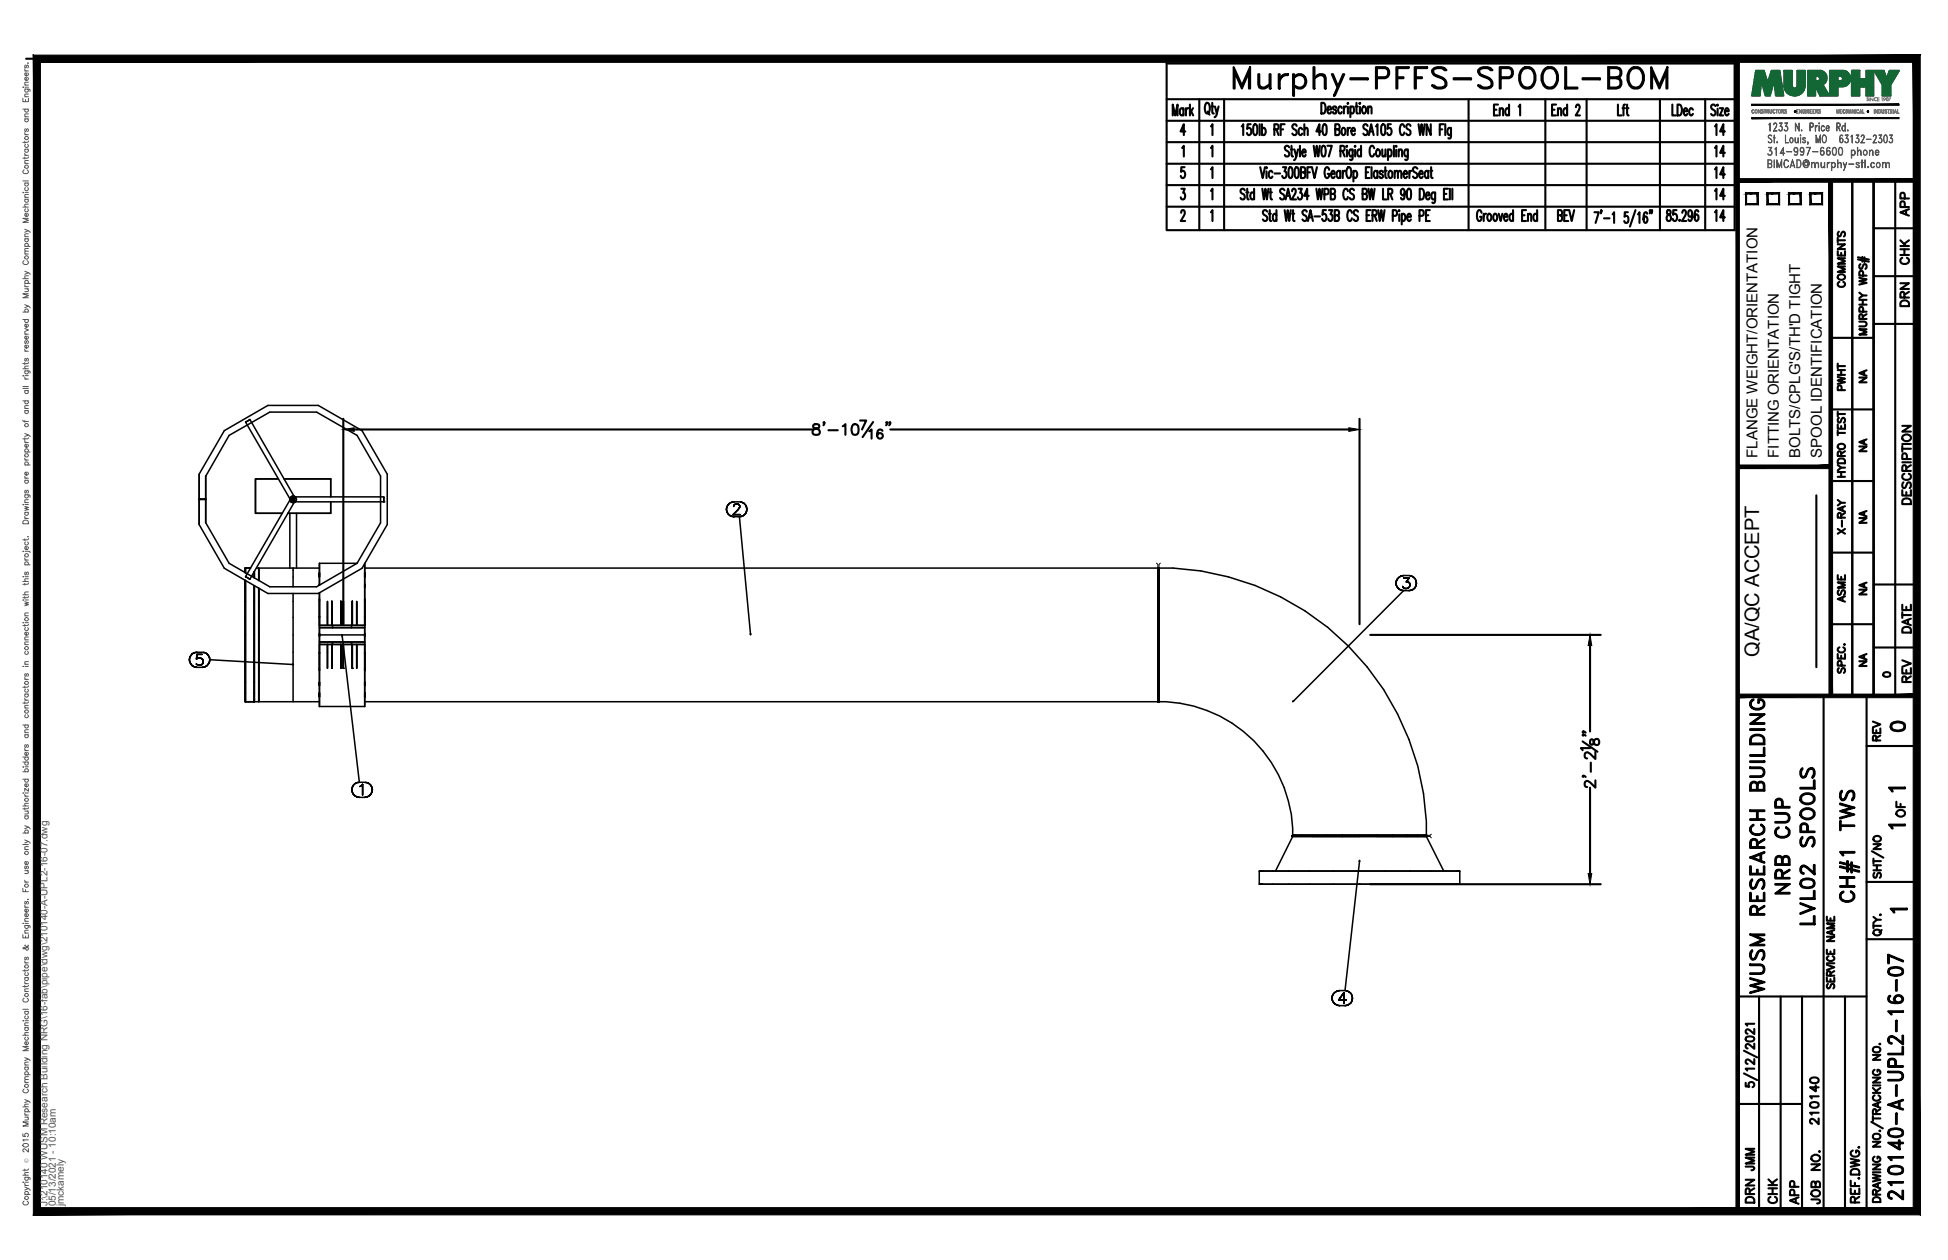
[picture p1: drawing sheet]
<svg xmlns="http://www.w3.org/2000/svg" width="432mm" height="279mm" viewBox="0 0 432 279" stroke-linecap="round" stroke-linejoin="round" font-family="sans-serif">
<defs><g id="words">
<text font-size="10.6" x="272.3" y="22.6">Murphy-PFFS-SPOOL-BOM</text>
<text font-size="7.9" x="413.1" y="201.1" transform="rotate(-90 413.1 201.1)">CH#1 TWS</text>
<g font-size="6.6">
<text x="397.6" y="199.3" transform="rotate(-90 397.6 199.3)">NRB CUP</text>
<text x="403.2" y="206" transform="rotate(-90 403.2 206)">LVL02 SPOOLS</text>
<text x="391.9" y="221.5" transform="rotate(-90 391.9 221.5)">WUSM RESEARCH BUILDING</text>
<text x="422.6" y="267.1" transform="rotate(-90 422.6 267.1)">210140-A-UPL2-16-07</text>
</g>
<g font-size="5.3">
<text x="383.1" y="31" transform="rotate(-90 383.1 31)">14</text>
<text x="383.1" y="36" transform="rotate(-90 383.1 36)">14</text>
<text x="383.1" y="40.6" transform="rotate(-90 383.1 40.6)">14</text>
<text x="383.1" y="45.5" transform="rotate(-90 383.1 45.5)">14</text>
<text x="344" y="50.1">BEV</text>
<text x="383.1" y="50.1" transform="rotate(-90 383.1 50.1)">14</text>
<text x="417.7" y="163.3">0</text>
<text x="389.8" y="260.7" transform="rotate(-90 389.8 260.7)">JMM</text>
<text x="389.8" y="267.8" transform="rotate(-90 389.8 267.8)">DRN</text>
<text x="399.7" y="268.1" transform="rotate(-90 399.7 268.1)">APP</text>
</g>
<g font-size="4.9">
<text x="424" y="49" transform="rotate(-90 424 49)">APP</text>
<text x="424" y="59.6" transform="rotate(-90 424 59.6)">CHK</text>
<text x="409.9" y="64.9" transform="rotate(-90 409.9 64.9)">COMMENTS</text>
<text x="424" y="69.1" transform="rotate(-90 424 69.1)">DRN</text>
<text x="409.9" y="87.8" transform="rotate(-90 409.9 87.8)">PWHT</text>
<text x="424.4" y="112.9" transform="rotate(-90 424.4 112.9)">DESCRIPTION</text>
<text x="409.9" y="119.6" transform="rotate(-90 409.9 119.6)">X-RAY</text>
<text x="409.9" y="134.8" transform="rotate(-90 409.9 134.8)">ASME</text>
<text x="424.4" y="141.5" transform="rotate(-90 424.4 141.5)">DATE</text>
<text x="424.4" y="152.4" transform="rotate(-90 424.4 152.4)">REV</text>
<text x="417.7" y="165.5" transform="rotate(-90 417.7 165.5)">REV</text>
<text x="423" y="182.4" transform="rotate(-90 423 182.4)">OF</text>
<text x="403.9" y="250.5" transform="rotate(-90 403.9 250.5)">210140</text>
<text x="394.8" y="268.1" transform="rotate(-90 394.8 268.1)">CHK</text>
<text x="404.3" y="268.1" transform="rotate(-90 404.3 268.1)">JOB NO.</text>
</g>
<g font-size="4.4">
<text x="414.5" y="86.1" transform="rotate(-90 414.5 86.1)">NA</text>
<text x="414.5" y="101.2" transform="rotate(-90 414.5 101.2)">NA</text>
<text x="414.5" y="117.1" transform="rotate(-90 414.5 117.1)">NA</text>
<text x="414.5" y="133" transform="rotate(-90 414.5 133)">NA</text>
<text x="389.9" y="145.7" transform="rotate(-90 389.9 145.7)">QA/QC ACCEPT</text>
<text x="414.5" y="148.9" transform="rotate(-90 414.5 148.9)">NA</text>
</g>
<text font-size="4" x="416.3" y="151.3">0</text>
<g font-size="3.5">
<text x="417.3" y="176.7">1</text>
<text x="417.3" y="184.9">1</text>
<text x="417.7" y="203.6">1</text>
</g>
<g font-size="3.3">
<text x="389.5" y="101.5" transform="rotate(-90 389.5 101.5)">FLANGE WEIGHT/ORIENTATION</text>
<text x="394.3" y="101.5" transform="rotate(-90 394.3 101.5)">FITTING ORIENTATION</text>
<text x="399.1" y="101.5" transform="rotate(-90 399.1 101.5)">BOLTS/CPLG'S/TH'D TIGHT</text>
<text x="403.8" y="101.5" transform="rotate(-90 403.8 101.5)">SPOOL IDENTIFICATION</text>
</g>
<g font-size="2.2" fill="#545454">
<text x="10.5" y="267.5" transform="rotate(-90 10.5 267.5)">J:\210140 WUSM Research Building NRG\16-fab\pipe\dwg\210140-A-UPL2-16-07.dwg</text>
<text x="12.4" y="267.5" transform="rotate(-90 12.4 267.5)">05/13/2021 - 10:10am</text>
<text x="14.1" y="267.4" transform="rotate(-90 14.1 267.4)">jmckamely</text>
</g>
<text font-size="1.3" fill="#545454" x="6.3" y="257.9" transform="rotate(-90 6.3 257.9)">Ó</text>
</g></defs>
<!-- layer: HP-TWS-VALVE -->
<g fill="none" stroke="#000" stroke-width=".34">
<path d="M50.8 96.5l9-5.1h10.4l8.9 5.1 5.3 9.1v10.3l-5.3 9-8.9 5.2h-10.4l-9-5.2-5.2-9v-10.3zM44.1 105.1v11.2l5.6 9.7 9.7 5.6h11.2l9.6-5.6 5.6-9.7v-11.2l-5.6-9.6-9.6-5.6h-11.2l-9.7 5.6-5.6 9.6v11.2M44.2 110.7h.3zM44.5 110.7h.2h-.2M44.7 110.7h.2h-.2M44.9 110.7h.2h-.2M45.1 110.7h.1h-.1M45.2 110.7h.2h-.2M45.4 110.7h.1zM45.5 110.7h.1M45.6 110.7h.1M45.6 105.5v10.4"/>
<path d="M56.6 106.2v7.6h6h-6v-7.6h5.1zM63 106.2h10.3v4M63.8 113.8h9.5v-2.5v2.5zM64.2 113.8v12.2M64.5 110.5l-10.1 17.4M64.5 111h.1M64.5 110.5h.1M64.5 110.5l.1 .1M64.6 110.9h.1M64.6 110.6h.1M64.7 110.6h.1M64.7 110.9h.1"/>
<path d="M64.7 110.9l-.2 .1M64.8 110.7l-.1-.1 .1 .1M64.8 110.8l-.1 .1 .1-.1M65 110.7l-.2 .1M65 110.7h.1h-.1M65 110.2v1.1v-.6h.1h-.1l.1 .1h-.3zM65 110.2v1.1l20.1-.1M65 110.7l-.3 .2M65 110.7l.2 .2M65.1 110.7l.1-.1-.1 .1M65.1 110.8l.1 .1-.1-.1M65.2 110.6h.1"/>
<path d="M65.2 110.9h.1M65.2 110.9l.2 .1M65.3 110.6h.1M65.3 110.9h.1M65.4 110.5l-10.1-17.4-.9 .5 10.1 17.4M65.4 111l-10 17.4-.9-.5M65.4 110.5h.1M65.4 111h.1M65.4 110.5l-.1 .1M65.7 113.8v12.2M85.1 110.3v-.1h-20.1v1M85.1 110.2v1.1"/>
<path d="M161 112.9l.1 .5-.1-.5M161.1 112.4l-.1 .5 .1-.5M161.1 113.4l.3 .5-.3-.5M161.4 112l-.3 .4 .3-.4M161.4 113.9l.3 .4-.3-.4M161.7 111.6l-.3 .4 .3-.4M161.7 114.3l.5 .2-.5-.2M162.2 111.4l-.5 .2 .5-.2M162.2 114.5l.5 .1-.5-.1M162.5 114.1h1.6h-1.6M162.6 112.3h.1M162.6 112.2l.2-.2-.2 .2"/>
<path d="M162.7 111.3l-.5 .1 .5-.1M162.7 114.6h1.2M162.7 111.3h1.2M162.8 112v-.1v.1M162.8 111.9l.3-.2-.3 .2M163.1 111.7h.4h-.4M163.5 111.7l.3 .2-.3-.2M163.6 113l-1.1 1.1 1.1-1.1M163.8 111.9l.1 .1-.1-.1M163.9 112.6l-.3 .4 .3-.4M163.9 112l.1 .2-.1-.2M163.9 114.6l.5-.1-.5 .1"/>
<path d="M163.9 114.6l2.5 26M164 112.4l-.1 .2 .1-.2M164 112.2v.2v-.2M164.4 111.4l-.5-.1 .5 .1M164.4 114.5l.5-.2-.5 .2M164.9 111.6l-.5-.2 .5 .2M164.9 114.3l.4-.4-.4 .4M165.3 112l-.4-.4 .4 .4M165.3 113.9l.2-.5-.2 .5M165.5 112.4l-.2-.4 .2 .4M165.5 113.4l.1-.5-.1 .5M165.6 112.9l-.1-.5 .1 .5"/>
<path d="M54.4 128.7v12.1M54.4 125.9v1.1M54.4 126.4v.6zM54.4 128.7v1.6v-1.6M54.4 130.3v3.1zM54.4 133.3v3.6zM54.4 136.9v3.9v-3.9M54.4 126.5v.5M54.4 128.7v26.9M55.5 126h-1.1v.5M55.6 125.9h-1.2v1.1M56.4 126.7v1.3z"/>
<path d="M56.4 129.9v.4v-.4M56.4 126.7v1.4v-.2M56.4 130.3v3.1zM56.4 133.3v3.6zM56.4 136.9v3.9v-3.9M56.4 129.9v25.7h-2M56.8 126h14M57.3 126v.5v-.5M57.3 126.5v1.5v-1.5M57.3 128v.7v-.7M57.3 130.4v3v-3M57.3 133.4v3.5v-3.5"/>
<path d="M57.3 136.9v3.9v-3.9M65 126v4.1M65 131.6v15.7M70.8 136.7v2zM70.8 132.8v4.1zM70.8 129.7v-.1v.1M70.8 124.9v4.8M70.8 138.7h2.9v.5h-2.9zM70.8 131.5v7.2M70.8 124.9h8.3M72.6 138.7v-1.8v1.8M72.6 136.9v-3.5v3.5"/>
<path d="M73.6 138.7v-1.8v1.8M73.6 133.3v3.6zM73.6 133.3v5.4M73.7 138.7h-2.9v4.2h2.9M73.7 138.7h4.2v.5h-4.2M73.7 138.7h7.1M75.6 133.4v5.3M75.6 138.7v-1.8v1.8M75.6 133.3v3.6zM75.6 133.3v5.4M76.1 133.4v5.3M76.1 136.9v1.8v-1.8"/>
<path d="M77.9 138.7h2.9v.5h-2.9M78.1 133.4v5.3M78.1 136.9v1.8v-1.8M79.1 133.4v3.5v-3.5M79.1 136.9v1.8v-1.8M80.8 126h175.9v29.6h-175.9M80.8 136.7v2zM80.8 132.8v4.1zM80.8 133.4v-8.4v13.7M80.8 138.7v4.2M256.9 126v29.6a29.5 29.5 0 0 1 29.6 29.6h2h-2M309.4 129.3l.1 .5-.1-.5"/>
<path d="M309.5 128.8l-.1 .5 .1-.5M309.5 129.8l.3 .5-.3-.5M309.8 128.3l-.3 .5 .3-.5M309.8 130.3l.4 .4-.4-.4M310.2 128l-.4 .3 .4-.3M310.2 130.7l.4 .2-.4-.2M310.6 127.7l-.4 .3 .4-.3M310.6 130.9l.5 .1-.5-.1M310.9 130l.2 .4zM311.1 127.6l-.5 .1 .5-.1M311.1 128.1h1.3h-1.3M311.1 130.4l.7 .1z"/>
<path d="M311.1 127.6h1.2M311.7 129h.4h-.4M312.1 129l.2 .1-.2-.1M312.2 130.4l-.4 .1 .4-.1M312.3 129.1l.1 .1-.1-.1M312.3 131l.5-.1-.5 .1M312.3 131h-1.2l-24.6 24.6 .2-.1M312.4 128.1l-.7 .9 .7-.9M312.4 130.2l-.2 .2 .2-.2M312.4 129.2l.1 .4-.1-.4M312.5 129.6l-.1 .6zM312.8 127.7l-.5-.1 .5 .1"/>
<path d="M312.8 130.9l.5-.2-.5 .2M313.3 128l-.5-.3 .5 .3M313.3 130.7l.4-.4-.4 .4M313.7 128.3l-.4-.3 .4 .3M313.7 130.3l.2-.5-.2 .5M313.9 128.8l-.2-.5 .2 .5M313.9 129.8l.1-.5-.1 .5M314 129.3l-.1-.5 .1 .5M42 146.3l.1 .5-.1-.5M42.1 145.8l-.1 .5 .1-.5M42.1 146.8l.2 .5-.2-.5M42.3 145.3l-.2 .5 .2-.5"/>
<path d="M42.3 147.3l.4 .3-.4-.3M42.7 144.9l-.4 .4 .4-.4M42.7 147.6l.4 .3-.4-.3M43.1 144.7l-.4 .2 .4-.2M43.1 147.9l.5 .1-.5-.1M43.5 147.3v-.2v.2M43.5 146.1l.2-.1-.2 .1M43.6 144.6l-.5 .1 .5-.1M43.6 148h1.3M43.6 144.6h1.3M43.7 145.1l-.2 1 .2-1M43.7 147.4l-.2-.1 .2 .1"/>
<path d="M43.7 146l.3-.1-.3 .1M44 147.5l-.3-.1 .3 .1M44 145.9h.4h-.4M44.4 147.5h-.4h.4M44.4 145.9l.3 .1-.3-.1M44.7 147.4l-.3 .1 .3-.1M44.7 146l.2 .2-.2-.2M44.8 145.1h-1.1h1.1M44.9 148l.5-.1-.5 .1M44.9 147.1l-.2 .3 .2-.3M44.9 146.2l.1 .4-.1-.4M45 146.6l-.1 .5z"/>
<path d="M45.4 144.7l-.5-.1 .5 .1M45.4 147.9l.4-.3-.4 .3M45.8 144.9l-.4-.2 .4 .2M45.8 147.6l.4-.3-.4 .3M46.2 145.3l-.4-.4 .4 .4M46.2 147.3l.2-.5-.2 .5M46.4 145.8l-.2-.5 .2 .5M46.4 146.8l.1-.5-.1 .5M46.5 146.3l-.1-.5 .1 .5M46.5 146.3l18.3 1M54.4 140.8v14.8M54.4 140.8v3.8v-3.8"/>
<path d="M54.4 144.6v3.6v-3.6M54.4 148.2v3.1zM54.4 151.2v2.5zM54.4 153.6v1.5zM54.4 155.1v.5zM54.4 144.6v11h10.6v-8.2M56.4 140.8v3.8v-3.8M56.4 144.6v3.6v-3.6M56.4 148.2v3.1zM56.4 151.2v2.5zM56.4 153.6v1.5zM56.4 155.1v.5z"/>
<path d="M57.3 140.8v3.8v-3.8M57.3 144.6v3.6v-3.6M57.3 148.2v3v-3M57.3 151.2v2.4v-2.4M57.3 153.6v1.5v-1.5M57.3 155.1v.5v-.5M64.8 147.3h.3zM65 155.6h5.8M70.8 148.2v8.5M70.8 144.6v4.1zM70.8 144.9v-2v13.8M70.8 140.8h10v1.6h-10v.5h2.9v-.5h-2.9z"/>
<path d="M70.8 141.2v-2h10v2M70.8 156.7h10M72.6 148.2v-3.6v3.6M72.6 144.6v-1.7v1.7M73.6 148.2v-3.6v3.6M73.6 144.6v-1.7v1.7M73.6 142.9v5.3M73.7 142.4h4.2v.5h-4.2M73.7 142.9h7.1M75.6 142.9v5.3zM75.6 148.2v-3.6v3.6M75.6 144.6v-1.7v1.7"/>
<path d="M75.8 140.8v.2zM75.8 141l3.9 32.5M76.1 142.9v1.7v-1.7M76.1 144.6v3.6v-3.6M76.1 142.9v5.3M77.9 142.4h2.9v.5h-2.9M78.1 142.9v1.7v-1.7M78.1 144.6v3.6v-3.6M78.1 142.9v5.3M79.1 142.9v1.7v-1.7M79.1 144.6v3.6v-3.6M80.8 148.2v-3.6v12.1"/>
<path d="M80.8 142.9v2v-.3M80.8 142.9v13.8M166.3 140.6l.1 .2zM256.9 155.6v-29.6a59 59 0 0 1 59.3 59.2h-.5h.5M78 175.1l.1 .5-.1-.5M78.1 174.6l-.1 .5 .1-.5M78.1 175.6l.2 .5-.2-.5M78.3 174.1l-.2 .5 .2-.5M78.3 176.1l.4 .4-.4-.4M78.7 173.8l-.4 .3 .4-.3M78.7 176.5l.4 .2-.4-.2M79.1 173.6l-.4 .2 .4-.2"/>
<path d="M79.1 176.7l.6 .1-.6-.1M79.7 173.5l-.6 .1 .6-.1M79.7 176.8h1.1M79.7 173.5h1.1M79.8 174.4l.2-.1-.2 .1M80 174.3l.4-.4-.4 .4M80.4 173.9v2.4v-2.4M80.8 176.8l.6-.1-.6 .1M81.4 173.6l-.6-.1 .6 .1M81.4 176.7l.4-.2-.4 .2M81.8 173.8l-.4-.2 .4 .2M81.8 176.5l.4-.4-.4 .4"/>
<path d="M82.2 174.1l-.4-.3 .4 .3M82.2 176.1l.3-.5-.3 .5M82.5 174.6l-.3-.5 .3 .5M82.5 175.6v-.5v.5M82.5 175.1v-.5v.5M279.1 193.2h.8h-.8v2.9h.8h-.8M279.9 196.1h43.7M279.9 193.2h43M286.5 185.5h11h-11l-3.8 7.7M290.9 185.2h-2.4h2.4M293.9 185.2h-3h3M293.9 185.2h7.5z"/>
<path d="M297.5 185.5h11.3zM301.4 190.8v.2zM301.4 191l-3.3 28.7h-1.1M305.2 185.2h-3.8h3.8M308.8 185.2h-3.6h3.6M308.8 185.5h3.1h-3.1M311.9 185.2h-3.1h3.1M311.9 185.5h2.3h-2.3M314.2 185.2h-2.3h2.3M314.2 185.5h1.5h-1.5M315.7 185.2h-1.5h1.5M316.2 185.5h-.5h.5l3.8 7.7"/>
<path d="M323.6 193.2h-.7h.7v2.9h-.7M296 220l-.4 .3 .4-.3M296.4 219.7l-.4 .3 .4-.3M297 219.7h-.6h.6M298.6 219.7h-.5h.5M299.1 220l-.5-.3 .5 .3M295.3 221.3v.6v-.6M295.3 220.8v.5v-.5M295.3 221.9l.3 .4-.3-.4M295.6 220.3l-.3 .5 .3-.5M295.6 222.3l.4 .4-.4-.4M296 222.7l.4 .2-.4-.2"/>
<path d="M296.4 222.9l.6 .1-.6-.1M296.7 221.7h1.7h-1.7M297 223h1.1M297.9 220.1l-1.2 1.6 1.2-1.6M297.9 220.1v2.4v-2.4M298.1 223l.5-.1-.5 .1M298.6 222.9l.5-.2-.5 .2M299.1 222.7l.4-.4-.4 .4M299.5 220.3l-.4-.3 .4 .3M299.5 222.3l.2-.4-.2 .4M299.7 220.8l-.2-.5 .2 .5M299.7 221.9l.1-.6-.1 .6"/>
<path d="M299.8 221.3l-.1-.5 .1 .5"/>
<circle cx="65" cy="110.8" r=".74"/>
</g>
<g fill="#000">
<circle cx="64.5" cy="111" r=".17"/>
<circle cx="64.5" cy="110.5" r=".17"/>
<circle cx="65.4" cy="110.5" r=".17"/>
<circle cx="65.4" cy="111" r=".17"/>
<circle cx="85.1" cy="111.3" r=".17"/>
<circle cx="70.8" cy="140.8" r=".17"/>
<circle cx="76.1" cy="148.2" r=".17"/>
<circle cx="78.1" cy="148.2" r=".17"/>
<circle cx="301.4" cy="196.1" r=".17"/>
</g>
<g fill="none" stroke="#000" stroke-width=".22">
<path d="M256.4 124.9l.3 .3v1.3v-.7M256.7 126.4v1.6zM256.7 127.8v2.5zM256.7 130.2v3.2zM256.7 133.3v3.6zM256.7 136.9v3.9v-3.9M256.9 126.4v-.6v.2v-.2v.2v-.2h-.2v29.9M256.9 126.4v1.6zM256.9 127.8v2.5zM256.9 130.2v3.2zM256.9 133.3v3.6zM256.9 136.9v3.9v-3.9"/>
<path d="M256.9 126.4v29.3M257.2 124.9l-.3 .3v1.3v-.7M256.7 140.8v3.8v-3.8M256.7 144.6v3.7zM256.7 148.2v3.2zM256.7 151.2v2.5zM256.7 153.6v1.6zM256.7 155.1v.6zM256.7 155.6v.1v-.1v.1h.2M256.9 140.8v3.8v-3.8M256.9 144.6v3.7zM256.9 148.2v3.2z"/>
<path d="M256.9 151.2v2.5zM256.9 153.6v1.6zM256.9 155.1v.6zM256.9 155.6v.1M286.4 185.2h.5h-.5h.1h-.1h.1h-.1v.3h.5h-.5M286.5 185.5h11M286.5 185.2h14.9M286.9 185.5h10.6M286.9 185.2h1.5zM288.4 185.2h2.4zM290.8 185.2h3.1zM293.9 185.2h3.6z"/>
<path d="M297.5 185.5h3.9M297.5 185.2h3.9zM297.5 185.5h3.9h-3.9M301.4 185.5h.1M301.4 185.5h14.4M305.2 185.5h-3.8h3.9M305.2 185.5h11.8l.3 .3M308.8 185.2h-3.5h3.5M311.9 185.2h-3.1h3.1M314.3 185.2h-2.4h2.4M315.8 185.2h-1.5h1.5M316.3 185.2h-.5h.5v.3h-.5h.5"/>
<path d="M317.3 185l-.3 .2h-15.6"/>
</g>
<!-- layer: PS-BDR -->
<g fill="#000" stroke="#000" stroke-width=".22">
<path d="M388.3 26.1v.2l32.6-.2zM388.3 26.3l32.6-.2v.2z"/>
<path d="M388.3 23.1v.3l32.6-.3zM388.3 23.4l32.6-.3v.3z"/>
<path d="M7.4 12.2v257.2l1.6-1.6zM7.4 12.2l1.6 1.6v254zM7.4 12.2l1.6 1.6 416.6-1.6zM9 13.8l416.6-1.6-1.5 1.6zM425.6 12.2l-1.5 1.6 1.5 255.6zM424.1 13.8l1.5 255.6-1.5-1.6zM7.4 269.4h418.2l-1.5-1.6zM9 267.8h415.1l-416.7 1.6z"/>
</g>
<!-- layer: PS-BDR-T -->
<g fill="none" stroke="#000" stroke-width=".47">
<path d="M415.3 40v114.3h-4.7v-114.2v114.2h-4.8v-114.2M387 42.9h2.6v2.4h-2.6zM391.8 42.9h2.6v2.4h-2.6zM396.6 42.9h2.5v2.4h-2.5zM401.3 42.9h2.6v2.4h-2.6zM411.8 57.5l2.5 .5M411.8 57.1l2.5 .5M412.4 58.6a.59 .59 0 0 0-.3 .5 .59 .59 0 0 0 .4 .5l.3-.1 .3-.8 .4-.1a.64 .64 0 0 1 0 1M412.8 57v1M413.3 57.1v1M405.8 74.9h9.5M412.1 71.3l1.4 .1a.52 .52 0 0 1 .2 .6 .52 .52 0 0 1-.4 .4h-1.2"/>
<path d="M412.1 61.6l1.7 .4-1.7 .3 1.7 .4-1.7 .4M412.1 67.5h1.7M412.1 66.5h1.7M412.1 64.9l.8 .6M412.9 70.7l-.1-.9-.4-.1-.3 .3v.7h1.7M412.9 66.5v1M413 69.1l-.1-.9-.5-.1-.3 .3v.7h1.7M413 61.1l-.1-.9-.5-.1-.3 .3v.7h1.7M413.8 73h-1.7l1.7 .6-1.7 .6h1.7M413.8 65.5h-.9l-.8 .6M413.8 69.7l-.9 .5M405.8 90.8h9.5"/>
<path d="M407.4 94.1v1h1.6v-1M407.4 96h1.6M407.4 91.3v1.1M407.4 95.4v1.1M407.4 91.8h1.6M407.4 98.7a.79 .79 0 0 1 1-.3 .79 .79 0 0 1 .5 .9 .78 .78 0 0 1-1 .3 .78 .78 0 0 1-.5-.9zM407.6 92.7a.59 .59 0 0 0-.3 .5 .59 .59 0 0 0 .4 .5l.3-.1 .3-.8 .4-.1a.65 .65 0 0 1 0 1M408.1 94.5v.6M402.6 109.8v38.1M405.8 106.7h9.5M407.4 105.7h1.6M407.4 104.7h1.6"/>
<path d="M407.4 103.1l.7 .6M407.4 102a.9 .9 0 0 1 1.6 .2v.5h-1.6zM408.1 101.1l-.1-.9-.3-.1-.3 .3v.7h1.6M408.1 104.7v1M409 103.7h-.9l-.7 .6M409 100.1l-.9 .5M405.8 122.5h9.5M405.8 138.4h9.5M407.4 145v1h1.6v-1M407.6 148.2a.59 .59 0 0 0-.3 .5 .59 .59 0 0 0 .4 .5l.3-.2 .3-.7 .4-.1a.65 .65 0 0 1 0 1M407.7 143.5a.59 .59 0 0 0-.3 .7 .59 .59 0 0 0 .6 .5h.4a.59 .59 0 0 0 .6-.5 .59 .59 0 0 0-.4-.7M408.1 145.4v.6"/>
<path d="M408.2 147.6l-.1-.9-.4-.2-.3 .4v.7h1.6M408.8 142.9h.2z"/>
</g>
<!-- layer: PS-DIM -->
<path d="M5.8 13h419" fill="none" stroke="#000" stroke-width=".47"/>
<!-- layer: 0 -->
<g fill="none" stroke="#000" stroke-width=".47">
<path d="M415.3 40v114.3M420.1 40v114.3M415.3 50.6h9.5M415.3 61.2h9.5M415.3 71.8h9.5M415.3 129.6h9.5M415.3 143.6h9.5M386.6 238l2.9 1.5M386.6 233l2.9 1.5M387 230l.8-.2a.85 .85 0 0 1 1.1 .6 1.14 1.14 0 0 1-1.9 0zM388.9 237h-1.9l.3 .4M388.9 234.9v1.1l-1-.8-.6-.3-.3 .2v.5l.4 .3"/>
<path d="M388.9 231.4v1.2l-1-.8-.6-.3-.3 .2v.5l.4 .3M388.9 228.2v1.1l-1-.8-.6-.3-.3 .2v.5l.4 .3M388.9 227h-1.9l.3 .4M387 240.1v.8l.8 .1a.62 .62 0 0 1 0-.9 .62 .62 0 0 1 .9 .1 .62 .62 0 0 1-.2 .9"/>
</g>
<g fill="#000" stroke="#000" stroke-width=".22">
<path d="M384.8 13l.8 255.6v-255.6zM384.8 13l.8 255.6h-.8z"/>
<path d="M385.2 39.6v.8l39.6-.8zM385.2 40.4l39.6-.8v.8z"/>
<path d="M424.5 40l.8 114.3v-114.3zM424.5 40l.8 114.3h-.8z"/>
<path d="M385.2 153.9v.8l39.6-.8zM385.2 154.7l39.6-.8v.8z"/>
</g>
<!-- layer: PS-LOGO -->
<g fill="none" stroke="#545454" stroke-width=".22">
<path d="M5.1 19.3h.1zM5.5 19.8h.9l.2 .1v.4M5.5 15.3v.3l.3 .1M5.5 18.9h.8M5.5 15.7h.8M5.5 19.3h.8M5.7 19.8a.38 .38 0 0 0-.1 .5 .38 .38 0 0 0 .6 0 .38 .38 0 0 0-.1-.5M5.7 14.4l-.2 .3v.3h.3l.1-.4 .2-.2 .2 .3-.2 .4M6.1 17.2a.38 .38 0 0 1 .1 .5 .38 .38 0 0 1-.6 0 .38 .38 0 0 1 .1-.5h.1v.7M6.1 16.2a.38 .38 0 0 1 .1 .5 .38 .38 0 0 1-.6 0 .38 .38 0 0 1 .1-.5h.1v.6M6.2 13.9v.1zM6.3 18.2l-.8 .1v.3l.2 .3"/>
<path d="M5.1 21.8v.7h1.2v-.7M5.1 24.2h1.2M5.4 37.7a.43 .43 0 0 0-.3 .5 .43 .43 0 0 0 .4 .3h.3a.43 .43 0 0 0 .5-.3 .43 .43 0 0 0-.3-.5M5.5 34v.3l.3 .1M5.5 29.4v.3l.3 .2M5.5 31.3v.4M5.5 34.8v.4M5.5 36.2h.8M5.5 34.4h.8M5.5 33.1h.8M5.5 29.9h.8M5.5 26.4h.8"/>
<path d="M5.5 25.9h.8M5.5 21.4h.8M5.7 33.1a.38 .38 0 0 0-.1 .5 .38 .38 0 0 0 .6 0 .38 .38 0 0 0-.1-.5M5.7 32a.4 .4 0 0 0-.1 .6 .4 .4 0 0 0 .6 0 .4 .4 0 0 0-.1-.6M5.7 28.6l-.2 .2v.3h.3l.1-.4 .2-.1 .2 .2-.2 .4M5.7 26.4a.38 .38 0 0 0-.1 .5 .38 .38 0 0 0 .6 0 .38 .38 0 0 0-.1-.5M5.7 24.2a.38 .38 0 0 0-.1 .6 .38 .38 0 0 0 .6 0 .38 .38 0 0 0-.1-.6M5.7 22.1v.4M6.3 35.6h-.8v.3l.2 .3M6.3 34.8l-.3 .3h-.9M6.3 31.3l-.3 .3h-.9M6.3 25.3h-.8v.3l.2 .3"/>
<path d="M6.3 20.9h-.8v.3l.2 .2M391.9 34.2l.2 .2M392 36.3l.6-.1v-.6l-.6-.1v1.6l.6-.1v-.6h-.6M392.1 30a.44 .44 0 0 1 .7 .2 .38 .38 0 0 0-.6-.2 .38 .38 0 0 0-.1 .5l.4 .3a.46 .46 0 0 1 .2 .7 .46 .46 0 0 1-.7-.1 .41 .41 0 0 0 .6 .1 .41 .41 0 0 0 0-.6l-.6-.4zM392.3 33.3a.53 .53 0 0 1 .5 .8 .53 .53 0 0 1-.9 0 .47 .47 0 0 0 .7 .2l.2-.3M392.4 27.2l-.1 1.9v-1.7l-.2 .2zM392.4 36.3l.3 .1v.6l-.8 .2v-1.8l.8 .2v.6l-.3 .2M392.5 33.4a.51 .51 0 0 1 .3 .5 .51 .51 0 0 1-.3 .5M392.7 32.8l-.7-.1h.8l-.5 .7M392.7 32.7l-.5 .7 .4 .1 .2 .3M393.1 30.5l.4 .1zM393.1 29l.8 .1h-.8l.7-1.3-.2-.5h-.2l-.3 .4 .1-.3a.39 .39 0 0 1 .6 0 .39 .39 0 0 1 0 .5l-.7 1.2"/>
<path d="M393.3 35.4v1.8zM393.3 29.9v1.8zM393.4 33l.4-.3v1.7l-.1-1.6zM393.9 35.4l.5 1.5 .6-1.5v1.8l-.1-1.4-.5 1.4-.5-1.4v1.4zM393.9 31.4l.1 .3zM393.9 31.5l.1 .1zM394.4 28.8l.1 .2M394.7 27.9a.55 .55 0 0 1 .4 .7 .55 .55 0 0 1-.7 .4l-.1-.3 .4 .3 .3-.4M394.7 33.9l.9 .1h-1l.7-1.3v1.7v-1.5l-.6 1.1M394.8 28l.2 .5-.2 .5M395 27.3l-.6-.1h.6l-.3 .8M395 27.2l-.4 .8 .4 .1v.3"/>
<path d="M395.5 28.8l.2 .2M395.7 35.5a.47 .47 0 0 1 .7 .3l-.3-.3h-.3a1.08 1.08 0 0 0 0 1.6h.3l.3-.3a.44 .44 0 0 1-.4 .4 .44 .44 0 0 1-.5-.4l-.1-.7zM395.8 29.9v1.7l.7 .1h-.7zM395.8 27.9a.55 .55 0 0 1 .5 .7 .55 .55 0 0 1-.7 .4l-.1-.3 .4 .3 .4-.4M396 28l.3 .5-.3 .5M396 33.6l1.2 .1zM396.2 27.3l-.6-.1h.7l-.5 .8M396.2 27.2l-.4 .8 .3 .1 .2 .3M396.9 30.6a.57 .57 0 0 1 .7 .4 .57 .57 0 0 1-.4 .7l-.3-.1-.2-.4zM396.9 36.8h.8M397 30.6a.52 .52 0 0 1 .4 .5 .52 .52 0 0 1-.4 .5l-.2-.4zM397 36.7h.7"/>
<path d="M397.3 35.4l.6 1.8-.6-1.5-.5 1.5zM397.7 33.3l.3 .4 .3-.1 .2-.3M397.7 33.1l.3-.3h.3l.2 .3M397.8 34.3h.5M397.9 30.5l.1 1 .3 .1 .3-.2-.3 .3-.3-.1-.1-.2zM398 27.2l.8 1.6v-1.6v1.9l-.8-1.6v1.6zM398 32.8l-.3 .4 .3 .5M398.2 32.8a1.22 1.22 0 0 1 .1 1.6M398.3 35.4h.5a1.05 1.05 0 0 1 0 1.8h-.5zM398.3 35.5a.84 .84 0 0 1 .9 .5 .84 .84 0 0 1-.2 .9l-.7 .2zM398.5 33.5l-.2 .2a.49 .49 0 0 1-.6-.2 .49 .49 0 0 1 .1-.6 .49 .49 0 0 1 .7 0v.4a.81 .81 0 0 1-.5 1.1l-.3-.2 .1 .2M398.5 33.3l-.3 .4"/>
<path d="M398.6 30.5v1.2zM399 30l.1-.1v.3zM399.1 33.3l.3 .4 .3-.1 .1-.3M399.1 33.1l.3-.3h.3l.1 .3M399.1 30h.1M399.1 30.5v1.2zM399.1 34.3h.6M399.4 28.8v.3l-.1-.1zM399.4 28.9h.1M399.4 32.8a.51 .51 0 0 0-.3 .4 .51 .51 0 0 0 .3 .5M399.5 32.8a1.22 1.22 0 0 1 .1 1.6M399.6 31.5h.6"/>
<path d="M399.6 30.8l.6 .6-.2 .3-.4-.1v-.2l.1 .2M399.6 30.7h.6M399.7 30.6v.3M399.8 33.5l-.1 .2a.5 .5 0 0 1-.7-.5 .5 .5 0 0 1 .7-.4l.2 .5a.83 .83 0 0 1-.5 1.1l-.3-.2 .1 .2M399.8 33.3l-.3 .4M399.9 35.6a.74 .74 0 0 1 1 .2 .74 .74 0 0 1-.1 1l-.1-1 .1 .9a.68 .68 0 0 0-.3-1.2 .68 .68 0 0 0-.8 .9 .66 .66 0 0 0 .4 .7 .66 .66 0 0 0 .7-.2 .7 .7 0 0 1-.9 .1 .7 .7 0 0 1-.2-.8zM400 36l.2-.2 .4 .1 .1 .2-.5-.2-.2 .3 .1 .4 .4 .1 .2-.2-.1 .2-.4 .1-.2-.2zM400.1 30.6l.1 .2-.2-.3-.4 .1v.2l.6 .5M400.1 31.2v.4M400.7 31.5h.1M400.8 31.9l-.1-.5 .1 .4-.2 .2M400.8 31.7v.1"/>
<path d="M401.3 28.1l.6-.1v-.6l-.6-.1-.1 1.8v-1.9h.5l.2 .4v.4l-.2 .2h-.4M401.3 32.7l-.7 1.7 .7-1.7h-.9l.9 .1M401.6 36v1.2zM401.8 33.6l1.2 .1zM401.8 36.1h.5l.1 1.1-.2-1-.3-.1-.3 .3zM402.4 27.8v1.3zM402.5 29.9l.5 1.5 .5-1.5v1.8l-.1-1.4-.4 1.4-.4-1.4-.1 1.4zM402.6 36.1h.4l.1 1.1-.1-1-.3-.1-.3 .3zM402.6 27.9l.3-.1-.3 .2-.2 .4zM403.2 27.2l.1 .1v.2zM403.2 27.3h.1M403.2 27.8l.1 1.3z"/>
<path d="M403.5 34l.4 .4 .3-.1 .1-.3M403.5 33.8l.4-.4 .3 .1 .1 .3M403.6 36l.2 1 .3 .1 .3-.2-.3 .3-.4-.1zM403.7 32.8h.5M403.8 32.8l-.2 .2a1.17 1.17 0 0 0 .2 1.4M403.8 27.9l.4-.1 .2 .4-.2-.3a.54 .54 0 0 0-.4 .6 .54 .54 0 0 0 .4 .5l.2-.3-.2 .4h-.2l-.3-.5zM403.8 33.4l-.3 .5M404.1 33.4l.2 .5-.2 .5M404.1 30l.2-.1a.95 .95 0 0 1 .6 .9 .95 .95 0 0 1-.6 .9 1.24 1.24 0 0 1-.2-1.7zM404.1 30.1l.2-.1a.87 .87 0 0 1 .5 .8 .87 .87 0 0 1-.5 .8 1.19 1.19 0 0 1-.2-1.5zM404.2 32.8l.1 .1-.4-.2a1.42 1.42 0 0 0-.2 1.7 .49 .49 0 0 0 .6-.2 .49 .49 0 0 0-.1-.7 .49 .49 0 0 0-.7 .1M404.4 36l.1 1.2z"/>
<path d="M404.8 28.4h.6l-.2-.5a.54 .54 0 0 0-.4 .6 .54 .54 0 0 0 .4 .5l.2-.3-.2 .4a.63 .63 0 0 1-.4-.6 .63 .63 0 0 1 .4-.7l.3 .7h-.7M404.9 34l.3 .4 .3-.1 .2-.3M404.9 33.8l.3-.4 .3 .1 .2 .3M405 36l.1 1.2zM405.1 32.8h.5M405.1 32.8l-.1 .2a1.17 1.17 0 0 0 .2 1.4M405.2 33.4l-.3 .5M405.3 36.1l.3-.1-.5 .5zM405.4 33.4l.3 .5-.3 .5M405.5 32.8l.2 .1a.36 .36 0 0 0-.6-.1l-.2 .6v.8l.2 .2a.49 .49 0 0 0 .6-.2 .49 .49 0 0 0-.1-.7 .49 .49 0 0 0-.7 .1M406 36v1.8zM406.2 36.1a.53 .53 0 0 1 .7 .5 .53 .53 0 0 1-.7 .5l-.2-.2 .3 .2a.51 .51 0 0 0 .5-.5 .51 .51 0 0 0-.5-.5l-.3 .2z"/>
<path d="M406.3 32.8l.4-.1a1.13 1.13 0 0 1 0 1.7h-.1a1.28 1.28 0 0 1-.3-1.6zM406.3 34.3h.6M406.3 32.8h.6M406.4 32.8l-.2 .6 .2 1M406.8 32.8l.2 .6-.2 1M407.2 28.1l.6-.1v-.6l-.6-.1-.1 1.8v-1.9l.7 .1 .1 .7-.3 .2h-.4M407.3 35.4l.1 1.8zM407.5 28.2l.4 .9-.3-.9M407.6 36.1h.5l.1 1.1-.2-1-.3-.1-.3 .3zM407.7 32.8l.3-.1a1.13 1.13 0 0 1 0 1.7h-.1a1.28 1.28 0 0 1-.2-1.6zM407.7 34.3h.5M407.7 32.8h.5"/>
<path d="M407.8 32.8l-.2 .6 .2 1M407.8 31.3l.3 .3 .4-.3M407.8 31l.3-.3 .4 .3M408 30.1h.4M408 30l-.1 .3a1.28 1.28 0 0 0 .2 1.3M408.1 30.7l-.3 .4M408.2 32.8l.2 .6-.2 1M408.2 30.7l.3 .4-.3 .5M408.4 30l.1 .2a.33 .33 0 0 0-.5-.2l-.2 .7 .2 .9a.48 .48 0 0 0 .5-.5 .48 .48 0 0 0-.5-.4l-.2 .1M408.5 27.9l.3-.1 .2 .3-.2-.2a.54 .54 0 0 0-.5 .6 .54 .54 0 0 0 .5 .5l.2-.2-.2 .3-.5-.3zM409 27.2l.1 1.9zM409 37l-.5-1 .5 1.2"/>
<path d="M409 31.4l.1 .2M409.2 30.7l.4 .1 .1 .2M409.3 30.6a.53 .53 0 0 1 .4 .6 .53 .53 0 0 1-.7 .4v-.2a.36 .36 0 0 0 .6 .1l.1-.2M409.3 36l-.6 1.8zM409.4 30.7l.3 .4-.3 .5M409.6 28.8v.3zM409.6 28.9v.1zM409.6 30l-.6-.1h.7l-.4 .8M409.6 29.9l-.4 .8M409.8 36.4h1.1zM410.4 33.3v1.7zM410.6 33.3a.53 .53 0 0 1 .7 .6 .53 .53 0 0 1-.7 .5l-.2-.2 .3 .2a.51 .51 0 0 0 .5-.5 .51 .51 0 0 0-.5-.6l-.3 .2z"/>
<path d="M410.6 29.9l-.1 1.8v-1.6l-.2 .2zM411.3 31.4l.2 .2M411.5 37h.6M411.5 36.4l.6 .3v.2a.38 .38 0 0 1-.3 .3 .38 .38 0 0 1-.4-.3l.2 .2M411.5 36.2h.6M411.6 36.1v.3M411.6 30.6a.52 .52 0 0 1 .5 .6 .52 .52 0 0 1-.7 .4l-.1-.2a.36 .36 0 0 0 .6 .1l.2-.2M411.7 32.7l.1 1.7zM411.8 30.7l.3 .4-.1 .3-.2 .2M412 36.1l.1 .2a.38 .38 0 0 0-.3-.3 .38 .38 0 0 0-.4 .3l.7 .5M412 36.7v.4M412 33.3h.5v1.1v-.8l-.2-.3-.5 .3z"/>
<path d="M412 30l-.6-.1h.7l-.5 .8M412 29.9l-.4 .8 .3 .1 .2 .2M412.5 36l.5 .1zM412.5 31.6l.8 .1h-.8l.7-1.3-.2-.4h-.2l-.3 .3 .1-.2a.39 .39 0 0 1 .6-.1 .39 .39 0 0 1 0 .6l-.7 1.1M412.7 35.4l.1 1.8zM413.2 33.3a.54 .54 0 0 1 .7 .6 .54 .54 0 0 1-.7 .5l-.2-.5zM413.4 35.4l.1 1.8zM413.7 30.8l1 .1zM414 36.9l.2 .1-.1 .2zM414 37l.1 .1zM414.4 33.3v1.1zM414.6 33.3h.5l.1 1.1-.1-1-.3-.1-.4 .3z"/>
<path d="M414.7 36.3l.3-.3 .4 .1v.3v-.2a.46 .46 0 0 0-.7 .4 .46 .46 0 0 0 .7 .4v-.1l-.2 .3a.59 .59 0 0 1-.5-.3 .59 .59 0 0 1 0-.6zM415.2 31.6l.8 .1h-.9a1.94 1.94 0 0 0 .8-1.4l-.2-.3h-.3l-.2 .3 .1-.2 .4-.2 .2 .5-.7 1.3M415.7 33.8h.7l-.2-.5a.48 .48 0 0 0-.5 .6 .48 .48 0 0 0 .6 .4l.1-.2-.1 .3a.53 .53 0 0 1-.6-.5 .53 .53 0 0 1 .6-.6l.2 .6h-.8M416 36.3l.1-.2a.53 .53 0 0 1 .7 .5 .53 .53 0 0 1-.7 .5l-.1-.2zM416.4 31.4l.2 .2M416.7 30.6a.53 .53 0 0 1 .5 .6 .53 .53 0 0 1-.7 .4l-.2-.2 .5 .2 .3-.3M416.9 30.7l.2 .4-.2 .5M417.1 30l-.6-.1h.6l-.4 .8M417.1 29.9l-.5 .8 .4 .1 .1 .2M417.3 36l.1 1.2zM417.5 36.1h.5l.1 1.1-.1-.8-.2-.3-.4 .3zM417.7 30l.3-.1a1.32 1.32 0 0 1 0 1.8l-.3-.1-.2-.7z"/>
<path d="M417.7 31.5h.5M417.7 30.1h.5M417.8 30l-.2 .7 .2 .9M418.2 30l.1 .7-.1 .9M418.3 36.1h.4l.1 1.1-.1-1-.3-.1-.3 .3zM418.8 31.4l.2 .2M419.1 30.6a.53 .53 0 0 1 .4 .6 .53 .53 0 0 1-.7 .4v-.2a.36 .36 0 0 0 .6 .1l.1-.2M419.3 30.7l.2 .4-.2 .5M419.4 30l-.6-.1h.7l-.4 .8M419.4 29.9l-.4 .8 .4 .1 .1 .2M5.1 42.7h.1zM5.1 45.9h1.2"/>
<path d="M5.1 40.1h1.2M5.4 57.8a.43 .43 0 0 0-.3 .5 .43 .43 0 0 0 .4 .4h.3a.43 .43 0 0 0 .5-.4 .43 .43 0 0 0-.3-.5M5.5 50.8l.8 .4-.8 .3M5.5 56.3h.8M5.5 54.6h1.2M5.5 52.9h.8M5.5 52.5h.8M5.5 44.2h.8M5.5 43.8h.8M5.5 40.6h.8M5.5 42.7h.8M5.7 54.6a.38 .38 0 0 1-.1-.5 .38 .38 0 0 1 .6 0 .38 .38 0 0 1-.1 .5"/>
<path d="M5.7 52.9a.38 .38 0 0 0-.1 .6 .38 .38 0 0 0 .6 0 .38 .38 0 0 0-.1-.6M5.7 46.3a.38 .38 0 0 0-.1 .6 .38 .38 0 0 0 .6 0 .38 .38 0 0 0-.1-.6M5.7 44.2a.38 .38 0 0 0-.1 .5 .38 .38 0 0 0 .6 0 .38 .38 0 0 0-.1-.5M5.7 41.6a.38 .38 0 0 0-.1 .6 .38 .38 0 0 0 .6 0 .38 .38 0 0 0-.1-.6M5.7 40.6a.38 .38 0 0 0-.1 .5 .38 .38 0 0 0 .6 0 .38 .38 0 0 0-.1-.5M6.1 47.3a.38 .38 0 0 1 .1 .6 .38 .38 0 0 1-.6 0 .38 .38 0 0 1 .1-.6h.1v.7M6.3 55.7l-.8 .1v.2l.2 .3M6.3 55.1h-.8v.3l.2 .3M6.3 51.8l-.8 .1v.3l.2 .3M6.3 51.2l.4 .4M6.3 48.4h-1.2l1.2 .4-1.2 .5h1.2M6.3 45.3h-.8v.3l.2 .3"/>
<path d="M6.3 43.1l-.8 .1v.3l.2 .3M5.1 70.9h1.2M5.1 69.2h1.2M5.1 61.8h1.2M5.5 77.4v.3l.3 .2M5.5 73.7v.2l.3 .2M5.5 72.8l.8 .4-.8 .3M5.5 67.5l.8 .4-.8 .3M5.5 63.1v.3l.3 .2M5.5 60.1l.8 .4-.8 .3M5.5 77.9h.8M5.5 74.1h.8"/>
<path d="M5.5 64h.8M5.5 63.6h.8M5.5 62.9h1.2M5.7 79.4l-.2 .3v.3h.3l.1-.4 .2-.2 .2 .3-.2 .4M5.7 75.6l-.2 .2v.3h.3l.1-.4 .2-.1 .2 .2-.2 .4M5.7 70.9a.38 .38 0 0 0-.1 .5 .38 .38 0 0 0 .6 0 .38 .38 0 0 0-.1-.5M5.7 69.2a.38 .38 0 0 1-.1-.6 .38 .38 0 0 1 .6 0 .38 .38 0 0 1-.1 .6M5.7 62.9a.38 .38 0 0 1-.1-.6 .38 .38 0 0 1 .6 0 .38 .38 0 0 1-.1 .6M6 64l.3 .3-.1 .3-.7 .1M6.1 76.5a.38 .38 0 0 1 .1 .6 .38 .38 0 0 1-.6 0 .38 .38 0 0 1 .1-.6h.1v.7M6.1 74.5a.38 .38 0 0 1 .1 .6 .38 .38 0 0 1-.6 0 .38 .38 0 0 1 .1-.6h.1v.7M6.1 71.9a.38 .38 0 0 1 .1 .5 .38 .38 0 0 1-.6 0 .38 .38 0 0 1 .1-.5h.1v.6"/>
<path d="M6.3 67.9l.4 .4M6.3 65.1h-1.2l1.2 .5-1.2 .4h1.2M6.3 61.2h-.8v.3l.2 .3M6.3 60.5l.4 .4M5.1 93.2l.2 .3h1M5.1 83.3h.1zM5.1 88.9h1.2M5.1 86.1h1.2M5.1 85.7h1.2M5.1 81.8h1.2M5.5 97.6v.3l.3 .2M5.5 96.1l.8 .4-.8 .3"/>
<path d="M5.5 83.6v.3l.3 .2M5.5 82.2l1 .1 .1 .4M5.5 80.4v.4M5.5 93.2v.4M5.5 97.1v.4M5.5 98.1h.8M5.5 91h.8M5.5 90.6h.8M5.5 86.6h.8M5.5 84.1h.8M5.5 83.3h.8M5.7 91a.38 .38 0 0 0-.1 .6 .38 .38 0 0 0 .6 0 .38 .38 0 0 0-.1-.6"/>
<path d="M5.7 88.9a.38 .38 0 0 0-.1 .5 .38 .38 0 0 0 .6 0 .38 .38 0 0 0-.1-.5M5.7 86.6a.38 .38 0 0 0-.1 .6 .38 .38 0 0 0 .6 0 .38 .38 0 0 0-.1-.6M5.7 82.2a.38 .38 0 0 0-.1 .6 .38 .38 0 0 0 .6 0 .38 .38 0 0 0-.1-.6M6.1 98.5a.38 .38 0 0 1 .1 .6 .38 .38 0 0 1-.6 0 .38 .38 0 0 1 .1-.6h.1v.7M6.3 97.1l-.3 .2h-.9M6.3 96.5l.4 .3M6.3 89.9l-.8 .1v.3l.2 .3M6.3 81.2h-.8v.3l.2 .3M6.3 80.4l-.3 .2h-.9M5.1 111.9h.1zM5.2 115.6a.69 .69 0 0 1 1.1 .1v.4h-1.2zM5.5 114.5v.3l.3 .2"/>
<path d="M5.5 112.3l.8 .2-.8 .2 .8 .3-.8 .2M5.5 109.7h.9l.2 .1v.5M5.5 105.6v.3l.3 .1M5.5 101.6v.2l.3 .2M5.5 119.5v.4M5.5 115h.8M5.5 113.6h.8M5.5 111.4h.8M5.5 106.5h.8M5.5 106h.8M5.5 103.1h1.2M5.5 102h.8"/>
<path d="M5.5 100.2h1.2M5.5 111.9h.8M5.7 113.6a.38 .38 0 0 0-.1 .6 .38 .38 0 0 0 .6 0 .38 .38 0 0 0-.1-.6M5.7 109.7a.4 .4 0 0 0-.1 .6 .4 .4 0 0 0 .6 0 .4 .4 0 0 0-.1-.6M5.7 108.7l-.2 .3v.3h.3l.1-.4 .2-.2 .2 .3-.2 .3M5.7 106.5a.38 .38 0 0 0-.1 .6 .38 .38 0 0 0 .6 0 .38 .38 0 0 0-.1-.6M5.7 103.1a.38 .38 0 0 1-.1-.5 .38 .38 0 0 1 .6 0 .38 .38 0 0 1-.1 .5M5.7 100.2a.4 .4 0 0 1-.1-.6 .4 .4 0 0 1 .6 0 .4 .4 0 0 1-.1 .6M6.1 104.7a.38 .38 0 0 1 .1 .5 .38 .38 0 0 1-.6 0 .38 .38 0 0 1 .1-.5h.1v.7M6.2 119h.1M6.3 119.4l-.3 .3h-.9M6.3 110.8l-.8 .1v.3l.2 .2"/>
<path d="M5.1 138.1h.1zM5.1 133h.1zM5.1 127.9h.1zM5.1 122.2h.1zM5.1 131.9h1.2M5.1 128.9h1.2M5.5 133.4l.8 .3-.8 .2 .8 .2-.8 .3M5.5 123.7v.3l.3 .2M5.5 129.4v.3M5.5 132.3v.4M5.5 138.5v.4M5.5 136.6h.8"/>
<path d="M5.5 125.3h1.2M5.5 124.2h.8M5.5 122.2h1l.2 .3M5.5 138.1h.8M5.5 133h.8M5.5 127.9h.8M5.7 139.2a.38 .38 0 0 0-.1 .5 .38 .38 0 0 0 .6 0 .38 .38 0 0 0-.1-.5M5.7 126.9l-.2 .2v.3h.3l.1-.4 .2-.1 .2 .2-.2 .4M5.7 125.3a.38 .38 0 0 1-.1-.6 .38 .38 0 0 1 .6 0 .38 .38 0 0 1-.1 .6M5.7 120.2a.38 .38 0 0 0-.1 .5 .38 .38 0 0 0 .6 0 .38 .38 0 0 0-.1-.5M6.1 121.2a.38 .38 0 0 1 .1 .5 .38 .38 0 0 1-.6 0 .38 .38 0 0 1 .1-.5h.1v.7M6.3 138.4l-.3 .3h-.9"/>
<path d="M6.3 135.9l-.8 .1v.3l.2 .3M6.3 132.2l-.3 .3h-.9M6.3 131.3h-.8v.3l.2 .3M6.3 129.3l-.3 .3h-.9M6.3 128.3l-.8 .1v.3l.2 .2M5.1 147.8h.1zM5.5 154.8v.3l.3 .2M5.5 150.2v.3l.3 .2M5.5 152.1v.5M5.5 155.6v.5M5.5 157h.8M5.5 155.3h.8"/>
<path d="M5.5 153.9h.8M5.5 150.7h.8M5.5 147.3h.8M5.5 142.9h.8M5.5 141.9h.8M5.5 147.8h.8M5.7 158.5a.38 .38 0 0 0-.1 .5 .38 .38 0 0 0 .6 0 .38 .38 0 0 0-.1-.5M5.7 153.9a.38 .38 0 0 0-.1 .6 .38 .38 0 0 0 .6 0 .38 .38 0 0 0-.1-.6M5.7 152.8a.38 .38 0 0 0-.1 .6 .38 .38 0 0 0 .6 0 .38 .38 0 0 0-.1-.6M5.7 149.4l-.2 .2v.3h.3l.1-.4 .2-.1 .2 .2-.2 .4M5.7 144.4a.38 .38 0 0 0-.1 .6 .38 .38 0 0 0 .6 0 .38 .38 0 0 0-.1-.6M6.1 140.2a.38 .38 0 0 1 .1 .6 .38 .38 0 0 1-.6 0 .38 .38 0 0 1 .1-.6h.1v.7"/>
<path d="M6.3 156.4h-.8v.3l.2 .3M6.3 155.6l-.3 .3h-.9M6.3 152.1l-.3 .3h-.9M6.3 146.7l-.8 .1v.3l.2 .2M6.3 142.4h-.8v.3l.2 .2M6.3 141.3h-.8v.3l.2 .3M5.1 175.8h.1zM5.1 170h.1zM5.1 178.7h1.2M5.1 172.8h1.2M5.1 171.1h1.2M5.1 169h1.2"/>
<path d="M5.1 167.9h1.2M5.1 160.8h1.2M5.5 176.1v.3l.3 .2M5.5 166v.3l.3 .1M5.5 179.1v.4M5.5 179.9h.8M5.5 176.6h.8M5.5 166.4h.8M5.5 162.9h.8M5.5 162.5h.8M5.5 175.8h.8M5.5 170h.8"/>
<path d="M5.7 172.8a.38 .38 0 0 0-.1 .5 .38 .38 0 0 0 .6 0 .38 .38 0 0 0-.1-.5M5.7 171.1a.38 .38 0 0 1-.1-.5 .38 .38 0 0 1 .6 0 .38 .38 0 0 1-.1 .5M5.7 169a.38 .38 0 0 0-.1 .5 .38 .38 0 0 0 .6 0 .38 .38 0 0 0-.1-.5M5.7 167.9a.4 .4 0 0 0-.1 .6 .4 .4 0 0 0 .6 0 .4 .4 0 0 0-.1-.6M5.7 165.1l-.2 .2v.4h.3l.1-.4 .2-.2 .2 .2-.2 .5M5.7 162.9a.38 .38 0 0 0-.1 .6 .38 .38 0 0 0 .6 0 .38 .38 0 0 0-.1-.6M5.7 160.8a.38 .38 0 0 0-.1 .5 .38 .38 0 0 0 .6 0 .38 .38 0 0 0-.1-.5M6 179.9l.3 .4-.3 .2h-.5M6.1 173.8a.38 .38 0 0 1 .1 .6 .38 .38 0 0 1-.6 0 .38 .38 0 0 1 .1-.6h.1v.7M6.1 166.8a.38 .38 0 0 1 .1 .6 .38 .38 0 0 1-.6 0 .38 .38 0 0 1 .1-.6h.1v.7M6.3 179.1l-.3 .3h-.9M6.3 178.1l-.8 .1v.3l.2 .2"/>
<path d="M6.3 174.8v.7l-.8-.7v.7M6.3 161.8l-.8 .1v.3l.2 .3M5.1 197v.7h1.2M5.1 187.3h1.2M5.1 184.7h1.2M5.5 195.2v.2l.3 .2M5.5 186.3l.8 .3-.8 .3M5.5 183.1l.8 .3-.8 .4M5.5 195.6h.8M5.5 193.1h.8M5.5 188.4h.8M5.5 180.9h.8"/>
<path d="M5.7 199.9l-.2 .2v.3h.3l.1-.3 .2-.2 .2 .2-.2 .4M5.7 192.1l-.2 .2v.3h.3l.1-.4 .2-.1 .2 .2-.2 .4M5.7 184.7a.38 .38 0 0 1-.1-.5 .38 .38 0 0 1 .6 0 .38 .38 0 0 1-.1 .5M5.7 180.9a.4 .4 0 0 0-.1 .6 .4 .4 0 0 0 .6 0 .4 .4 0 0 0-.1-.6M5.7 197.3v.4M6 193.1l.3 .4-.3 .2h-.5M6.1 191a.38 .38 0 0 1 .1 .6 .38 .38 0 0 1-.6 0 .38 .38 0 0 1 .1-.6h.1v.7M6.2 199.4h.1zM6.3 187.7l-.8 .1v.3l.2 .3M6.3 186.6l.4 .4M6.3 183.4l.4 .4M5.1 207.2v.8h1.2v-.8"/>
<path d="M5.1 204.8h.1zM5.5 217.7v.3l.3 .1M5.5 213.1v.2l.3 .2M5.5 205.2l1 .1 .1 .4M5.5 200.7v.3l.3 .2M5.5 215v.4M5.5 218.5v.4M5.5 219.9h.8M5.5 218.1h.8M5.5 216.8h.8M5.5 213.5h.8M5.5 206.9h.8"/>
<path d="M5.5 204.3h.8M5.5 201.2h.8M5.5 204.8h.8M5.6 209.6l-.1 .1a.73 .73 0 0 1 .7 .9l-.2 .1-.6-.6-.3 .2 .1 .1 .5-.1 .6-.6-.1-.1M5.7 216.8a.38 .38 0 0 0-.1 .5 .38 .38 0 0 0 .6 0 .38 .38 0 0 0-.1-.5M5.7 215.7a.38 .38 0 0 0-.1 .5 .38 .38 0 0 0 .6 0 .38 .38 0 0 0-.1-.5M5.7 212.2l-.2 .3v.3h.3l.1-.4 .2-.2 .2 .3-.2 .3M5.7 205.2a.38 .38 0 0 0-.1 .6 .38 .38 0 0 0 .6 0 .38 .38 0 0 0-.1-.6M5.7 207.5v.5M6.1 202.6a.38 .38 0 0 1 .1 .6 .38 .38 0 0 1-.6 0 .38 .38 0 0 1 .1-.6h.1v.7M6.1 201.6a.38 .38 0 0 1 .1 .5 .38 .38 0 0 1-.6 0 .38 .38 0 0 1 .1-.5h.1v.7M6.3 219.3h-.8v.3l.2 .3"/>
<path d="M6.3 218.5l-.3 .3h-.9M6.3 215l-.3 .3h-.9M6.3 206.3h-.8v.3l.2 .3M6.3 203.7h-.8v.3l.2 .3M5.1 226.3h.1zM5.1 229.6h1.2M5.1 223.8h1.2M5.4 221.3a.43 .43 0 0 0-.3 .5 .43 .43 0 0 0 .4 .4h.3a.43 .43 0 0 0 .5-.4 .43 .43 0 0 0-.3-.5M5.5 234.5l.8 .4-.8 .3M5.5 238.3h1.2M5.5 236.6h.8M5.5 236.2h.8"/>
<path d="M5.5 227.9h.8M5.5 227.4h.8M5.5 224.3h.8M5.5 226.3h.8M5.7 238.3a.38 .38 0 0 1-.1-.5 .38 .38 0 0 1 .6 0 .38 .38 0 0 1-.1 .5M5.7 236.6a.38 .38 0 0 0-.1 .6 .38 .38 0 0 0 .6 0 .38 .38 0 0 0-.1-.6M5.7 230a.38 .38 0 0 0-.1 .5 .38 .38 0 0 0 .6 0 .38 .38 0 0 0-.1-.5M5.7 227.9a.38 .38 0 0 0-.1 .5 .38 .38 0 0 0 .6 0 .38 .38 0 0 0-.1-.5M5.7 225.3a.38 .38 0 0 0-.1 .5 .38 .38 0 0 0 .6 0 .38 .38 0 0 0-.1-.5M5.7 224.3a.38 .38 0 0 0-.1 .5 .38 .38 0 0 0 .6 0 .38 .38 0 0 0-.1-.5M6.1 231a.38 .38 0 0 1 .1 .6 .38 .38 0 0 1-.6 0 .38 .38 0 0 1 .1-.6h.1v.7M6.3 239.4h-.8v.3l.2 .3"/>
<path d="M6.3 238.7l-.8 .1v.3l.2 .3M6.3 235.5l-.8 .1v.3l.2 .3M6.3 234.9l.4 .3M6.3 232.1h-1.2l1.2 .4-1.2 .5h1.2M6.3 229h-.8v.3l.2 .3M6.3 226.8l-.8 .1v.2l.2 .3M5.1 251.4v.6h.5a.43 .43 0 0 1 0-.6 .43 .43 0 0 1 .6 .1 .43 .43 0 0 1-.2 .6M5.1 245.4h1.2M5.2 253.7a.58 .58 0 0 1 .7-.2 .58 .58 0 0 1 .3 .7 .59 .59 0 0 1-.7 .2 .59 .59 0 0 1-.3-.7zM5.4 241.5a.43 .43 0 0 0-.3 .5 .43 .43 0 0 0 .4 .3h.3a.43 .43 0 0 0 .5-.3 .43 .43 0 0 0-.3-.5M5.5 246.8v.3l.3 .2M5.5 243.8l.8 .4-.8 .3"/>
<path d="M5.5 259.2v.5M5.5 247.7h.8M5.5 247.3h.8M5.5 246.5h1.2M5.5 240h.8M5.7 246.5a.38 .38 0 0 1-.1-.5 .38 .38 0 0 1 .6 0 .38 .38 0 0 1-.1 .5M6 247.7l.3 .5-.3 .2h-.5M6.3 260h-.8v.3l.2 .3M6.3 259.2l-.3 .3h-.9M6.3 254.7v.8l-.8-.7h-.3l-.1 .4 .3 .2M6.3 252.8h-1.2l.2 .3M6.3 248.8h-1.2l1.2 .4-1.2 .5h1.2"/>
<path d="M6.3 244.8l-.8 .1v.3l.2 .2M6.3 244.2l.4 .3M5.1 262.2h.1zM5.1 260.6h1.2M5.4 266.3a.43 .43 0 0 0-.3 .5 .43 .43 0 0 0 .4 .4h.3a.43 .43 0 0 0 .5-.4 .43 .43 0 0 0-.3-.5M5.5 263.2l.8 .4-.8 .3M5.5 262.4v.3l.3 .2M5.5 261.1h.9l.2 .1v.4M5.5 264.9h1.2M5.5 262.9h.8M5.5 262.2h.8M5.7 264.9a.38 .38 0 0 1-.1-.6 .38 .38 0 0 1 .6 0 .38 .38 0 0 1-.1 .6"/>
<path d="M5.7 261.1a.38 .38 0 0 0-.1 .5 .38 .38 0 0 0 .6 0 .38 .38 0 0 0-.1-.5M6.3 263.6l.4 .4"/>
<circle cx="5.9" cy="37" r=".4"/>
<circle cx="5.9" cy="30.6" r=".4"/>
<circle cx="413.5" cy="33.8" r=".48"/>
<circle cx="416.3" cy="36.6" r=".48"/>
<circle cx="5.9" cy="57.1" r=".39"/>
<circle cx="5.9" cy="94.3" r=".4"/>
<circle cx="5.9" cy="101" r=".4"/>
<circle cx="5.9" cy="137.3" r=".39"/>
<circle cx="5.9" cy="123.2" r=".4"/>
<circle cx="5.9" cy="157.8" r=".4"/>
<circle cx="5.9" cy="151.4" r=".4"/>
<circle cx="5.9" cy="143.7" r=".4"/>
<circle cx="5.9" cy="177.3" r=".4"/>
<circle cx="5.9" cy="189.1" r=".39"/>
<circle cx="5.9" cy="196.4" r=".4"/>
<circle cx="5.9" cy="214.3" r=".4"/>
<circle cx="5.9" cy="220.6" r=".4"/>
<circle cx="5.9" cy="240.8" r=".39"/>
<circle cx="5.9" cy="265.6" r=".39"/>
</g>
<!-- layer: PS-BDR -->
<g fill="none" stroke="#136734" stroke-width=".34">
<path d="M388.6 19.6v1.6M388.7 18.9v2.3M388.8 18.2v3M388.9 17.5v3.7M389 16.8v4.4M389.1 16.1v5.1M389.2 15.6v5.6M389.4 15.6v5.6M389.5 15.6v5.6M389.6 15.6v5.6M389.7 15.6v5.6M389.8 15.6v5.6"/>
<path d="M389.9 15.6v5.6M390 15.6v5.6M390.1 15.6v5.3M390.3 15.6v4.2M390.3 15.6v3.1M390.5 15.6v2.5M390.6 15.6v2.9M390.7 15.6v3.4M390.8 15.6v3.7M390.9 15.6v4.2M391 15.6h-1.8l-.9 5.6h1.8l.3-3.2 .9 3.2h1.1l.9-3.2 .3 3.2h1.8l-.9-5.6M391 15.6l.8 2.7 .9-2.7h1.8"/>
<path d="M391 15.6v4.5M391.1 16v4.6M391.3 16.4v4.5M391.4 16.7v4.5M391.5 17.1v4.1M391.6 17.5v3.7M391.7 17.8v3.4M391.8 18.2v3M391.9 18v3.2M392 17.6v3.6M392.2 17.3v3.9M392.2 16.9v4.3"/>
<path d="M392.4 16.6v4.6M392.5 16.2v4.6M392.6 15.9v4.5M392.7 15.6v4.4M392.8 15.6v4M392.9 15.6v3.6M393.1 15.6v3.2M393.1 15.6v2.8M393.3 15.6v2.4M393.4 15.6v3.4M393.5 15.6v4.5M393.6 15.6v5.5"/>
<path d="M393.7 15.6v5.6M393.8 15.6v5.6M393.9 15.6v5.6M394 15.6v5.6M394.2 15.6v5.6M394.3 15.6v5.6M394.4 15.6v5.6M394.5 15.6v5.6M394.6 16.3v4.9M394.7 17v4.2M394.8 17.7v3.5M395 18.4v2.8"/>
<path d="M395 19.1v2.1M395.2 19.8v1.4M395.5 19v-3.4h1.7v3.5M395.5 19a2.28 2.28 0 0 0 2.3 2.2M395.5 15.6v3.9M395.6 15.6v4.3M395.7 15.6v4.5M395.8 15.6v4.7M395.9 15.6v4.8M396.1 15.6v5M396.2 15.6v5M396.3 15.6v5.1"/>
<path d="M396.4 15.6v5.2M396.5 15.6v5.3M396.6 15.6v5.3M396.7 15.6v5.4M396.8 15.6v5.4M396.9 15.6v5.5M397.1 15.6v5.5M397.2 15.6v5.6M397.3 19.2v2M397.3 19.1a.57 .57 0 0 0 .6 .5 .57 .57 0 0 0 .5-.5M397.4 19.4v1.8M397.5 19.5v1.7"/>
<path d="M397.6 19.5v1.7M397.7 19.6v1.6M397.8 19.6v1.6M398 19.6v1.6M398 19.5v1.7M398.2 19.5v1.7M398.3 19.4v1.8M398.5 15.6v5.5M398.6 15.6v5.5M398.7 15.6v5.5M398.9 15.6v5.4M398.9 15.6v5.3"/>
<path d="M399.1 15.6v5.3M399.2 15.6v5.2M399.3 15.6v5.1M399.4 15.6v5M399.5 15.6v4.9M399.6 15.6v4.7M399.7 15.6v4.6M399.9 15.6v4.4M400 15.6v4.2M400.1 19.3v-3.7h-1.7v5.6M400.1 19a2.31 2.31 0 0 1-2.3 2.2M400.8 15.6v5.6"/>
<path d="M401 15.6v5.6M401.1 15.6v5.6M401.2 15.6v5.6M401.3 15.6v5.6M401.4 15.6v5.6M401.5 15.6v5.6M401.6 15.6v5.6M401.7 15.6v5.6M401.9 15.6v5.6M402 15.6v5.6M402.1 15.6v5.6M402.2 15.6v5.6"/>
<path d="M402.3 15.6v5.6M402.4 15.6v5.6M402.5 15.6v1.3M402.5 18v1.3M402.7 15.6v1.3M402.7 18v1.6M402.7 18v1.8M402.9 15.6v1.3M402.9 18v2.1M403 15.6v1.3M403 18v2.3M403.1 15.6v1.3l.2 .3 .1 .4"/>
<path d="M403.1 16.9h-.7v1.1l.7-.1v2.6M403.2 15.6v1.4M403.2 17.9v2.9M403.3 17.8l-.2 .1M403.3 15.6v1.6M403.3 17.7v3.3M403.4 17.7l-.1 .1M403.4 15.6v5.6M403.5 15.6v5.6M403.6 15.7v5.5M403.8 15.7v5.5M403.9 15.7v5.5"/>
<path d="M404 15.8v3M404 18.9v2.3M404.1 15.9v2.9M404.1 19v2.2M404.2 15.9v2.8M404.2 19.1v2.1M404.3 19.2l1.2 2h-2.1M404.3 16v2.6M404.3 19.2v2M404.3 19.1l-.4-.2a1.67 1.67 0 0 0 1.1-1.8 1.67 1.67 0 0 0-1.5-1.5h-2.8v5.6h1.7v-2.1l1 2.1M404.4 16.1v2.4M404.4 19.4v1.8"/>
<path d="M404.5 16.2v2.2M404.5 19.6v1.6M404.7 16.3v2M404.7 19.8v1.4M404.8 16.5v1.6M404.8 20v1.2M404.9 16.7v1.2M405.7 15.6v5.6M405.8 15.6v5.6M405.9 15.6v5.6M406 15.6v5.6M406.1 15.6v5.6"/>
<path d="M406.2 15.6v5.6M406.3 15.6v5.6M406.4 15.6v5.6M406.6 15.6v5.6M406.8 15.6v5.6M406.9 15.6v5.6M407 15.6v5.6M407.1 15.6v5.6M407.2 15.6v5.6M407.3 15.6v5.6M407.4 18h.6M407.4 15.6v1.3"/>
<path d="M407.4 18v1.2M407.6 15.6v1.3M407.6 18v1.2M407.7 15.6v1.3M407.7 18v1.2M407.8 15.6v1.3M407.8 18v1.2M407.9 15.6v1.3M407.9 18v1.2M408 15.6v1.3M408 18v1.2M408 16.9h-.6v1.1"/>
<path d="M408.1 16.9h.1M408.1 15.6v1.3M408.1 18v1.2M408.2 17.9l.1-.1v1.4M408.2 15.6v1.3l.1 .2M408.2 17.9v1.3M408.2 17.9l-.1 .1M408.3 15.6v1.5M408.4 17.1v.5M408.4 17.7v.1M408.5 15.6v3.6M408.5 15.6h-2.9v5.6h1.8v-2"/>
<path d="M408.5 15.6l.7 .2 .5 .4M408.5 15.6v3.6h-1.1M408.7 15.6v3.6M408.8 15.7v3.5M408.9 15.7v3.5M409 15.7v3.4M409.1 15.8v3.3M409.2 15.8v3.2M409.3 15.9v3.1M409.4 16v2.9M409.6 16.1v2.7M409.7 16.2l.3 .5"/>
<path d="M409.7 16.2v2.5l.3-.6M409.7 18.6l-.5 .4-.7 .2M409.8 16.3v2.3M409.9 16.5v1.9M410 16.7v1.5M410.1 16.7l.1 .7-.1 .7M410.1 17v.9M410.4 15.6h1.8h-1.8M410.4 15.6v5.6h1.8v-2h1.4v2h1.7v-5.6h-1.7v2h-1.4v-2M410.6 15.6v5.6M410.7 15.6v5.6M410.8 15.6v5.6"/>
<path d="M410.9 15.6v5.6M411 15.6v5.6M411.1 15.6v5.6M411.3 15.6v5.6M411.5 15.6v5.6M411.6 15.6v5.6M411.7 15.6v5.6M411.8 15.6v5.6M411.9 15.6v5.6M412 15.6v5.6M412.1 15.6v5.6M412.2 17.6v1.6"/>
<path d="M412.4 17.6v1.6M412.5 17.6v1.6M412.6 17.6v1.6M412.7 17.6v1.6M412.8 17.6v1.6M412.9 17.6v1.6M413 17.6v1.6M413.1 17.6v1.6M413.2 17.6v1.6M413.4 17.6v1.6M413.5 17.6v1.6M413.6 17.6v1.6"/>
<path d="M413.7 15.6v5.6M413.8 15.6v5.6M413.9 15.6v5.6M414 15.6v5.6M414.1 15.6v5.6M414.3 15.6v5.6M414.5 15.6v5.6M414.6 15.6v5.6M414.7 15.6v5.6M414.8 15.6v5.6M414.9 15.6v5.6M415 15.6v5.6"/>
<path d="M415.1 15.6v5.6M415.2 15.6v5.6M415.4 15.6h2.2l.6 1.7 .6-1.7h2.2l-1.9 3.2v2.4h-1.9v-2.4zM415.5 15.6v.2M415.6 15.6v.3M415.7 15.6v.6M415.8 15.6v.7M415.9 15.6v.9M416 15.6v1.1M416.2 15.6v1.3M416.2 15.6v1.5M416.4 15.6v1.7"/>
<path d="M416.5 15.6v1.9M416.6 15.6v2.1M416.7 15.6v2.3M416.8 15.6v2.5M416.9 15.6v2.6M417.1 15.6v2.8M417.1 15.6v3M417.3 15.6v5.6M417.4 15.6v5.6M417.5 15.6v5.6M417.6 15.6v5.6M417.7 16v5.2"/>
<path d="M417.8 16.3v4.9M417.9 16.6v4.6M418 17v4.2M418.2 17.3v3.9M418.3 17.1v4.1M418.4 16.8v4.4M418.5 16.5v4.7M418.6 16.2v5M418.7 15.9v5.3M418.8 15.6v5.6M418.9 15.6v5.6M419 15.6v5.6"/>
<path d="M419.2 15.6v3.1M419.3 15.6v2.9M419.4 15.6v2.7M419.5 15.6v2.5M419.6 15.6v2.3M419.7 15.6v2.2M419.8 15.6v2M419.9 15.6v1.8M420.1 15.6v1.6M420.1 15.6v1.4M420.3 15.6v1.2M420.4 15.6v1"/>
<path d="M420.5 15.6v.9M420.6 15.6v.7M420.7 15.6v.5M420.8 15.6v.3M420.9 15.6v.1M388.4 21v.2M388.5 20.3v.9M395.3 20.6v.6M404.9 20.1v1.1M405 20.3v.9M405.1 20.5v.7M405.2 20.7v.5"/>
<path d="M405.3 20.9v.3M405.4 21.1v.1"/>
</g>
<!-- layer: PS-LOGO -->
<g fill="none" stroke="#767676" stroke-width=".22">
<path d="M388.4 24.5l.1-.2 .3 .2a.25 .25 0 0 0-.3-.2 .25 .25 0 0 0-.1 .3l.1 .5 .3-.2a.26 .26 0 0 1-.3 .2 .26 .26 0 0 1-.2-.3zM389.1 24.3h.1a.4 .4 0 0 1 .3 .4 .4 .4 0 0 1-.4 .4l-.1-.3zM389.7 24.3l.5 .7v-.7v.8l-.4-.7-.1 .7zM390.5 24.3l.4 .1a.23 .23 0 0 0-.3-.1 .23 .23 0 0 0-.1 .2l.2 .2a.25 .25 0 0 1 .1 .4 .25 .25 0 0 1-.4-.1h.4l-.3-.4zM391 24.3h.4zM391.2 24.3v.8l.1-.8M391.7 24.7l.3-.1v-.2l-.3-.1v.8v-.8h.3v.3l-.3 .1M391.8 24.7l.3 .4zM392.3 24.3l.1 .7 .1 .1 .2-.2 .1-.6v.6l-.3 .2-.2-.2zM393.1 24.3h.2l.1 .2-.1-.2a.36 .36 0 0 0-.3 .4 .36 .36 0 0 0 .3 .3l.1-.1a.24 .24 0 0 1-.3 .2 .24 .24 0 0 1-.1-.3zM393.6 24.3h.4zM393.8 24.3l.1 .8z"/>
<path d="M394.2 24.4l.2-.1a.41 .41 0 0 1 .3 .4 .41 .41 0 0 1-.4 .4zM395 24.7l.3-.1v-.2l-.3-.1-.1 .8v-.8l.4 .1v.3h-.3M395.1 24.7l.2 .4-.1-.4M395.6 24.3l.4 .1a.23 .23 0 0 0-.2-.1 .23 .23 0 0 0-.2 .2l.2 .2a.25 .25 0 0 1 .2 .4 .25 .25 0 0 1-.5-.1h.5l-.4-.4zM398.3 24.3h.3h-.3v.8h.3h-.3M398.3 24.7h.2h-.2M398.9 24.3l.4 .7v-.7v.8l-.4-.7v.7zM399.7 24.3l.3 .2-.3-.1a.41 .41 0 0 0 .2 .7l.1-.2-.1-.1h.1v.1a.26 .26 0 0 1-.3 .2 .26 .26 0 0 1-.2-.3zM400.2 24.3l.1 .8zM400.5 24.3l.5 .7v-.7v.8l-.4-.7-.1 .7zM401.3 24.3h.3h-.3v.8h.3h-.3M401.3 24.7h.2h-.2"/>
<path d="M401.9 24.3h.3h-.3v.8h.3h-.3M401.9 24.7h.2h-.2M402.5 24.7l.3-.1v-.2l-.3-.1-.1 .8v-.8l.5 .1-.1 .3h-.3M402.7 24.7l.2 .4-.2-.4M403.1 24.3l.4 .1a.23 .23 0 0 0-.2-.1 .23 .23 0 0 0-.2 .2l.3 .2a.25 .25 0 0 1 .1 .4 .25 .25 0 0 1-.4-.1h.4l-.4-.4zM407.1 24.3l.3 .7 .3-.7v.8l-.1-.6-.2 .6-.2-.6-.1 .6zM407.9 24.3h.4h-.3v.8h.3h-.4zM408 24.7h.1h-.1M408.5 24.4l.3-.1 .2 .2a.22 .22 0 0 0-.3-.2 .22 .22 0 0 0-.2 .3l.2 .5 .3-.2a.24 .24 0 0 1-.3 .2 .24 .24 0 0 1-.2-.3zM409.2 25.1v-.8v.8M409.2 24.7h.4M409.6 24.3v.8z"/>
<path d="M409.9 25.1h.1M409.9 24.9h.4M410.1 24.3l.3 .8-.3-.7-.2 .7zM410.5 24.3l.5 .7v-.7v.8l-.4-.7-.1 .7zM411.3 24.3v.8zM411.6 24.3l.4 .2a.25 .25 0 0 0-.3-.2 .25 .25 0 0 0-.1 .3v.2a.24 .24 0 0 0 .1 .3 .24 .24 0 0 0 .3-.2 .26 .26 0 0 1-.3 .2 .26 .26 0 0 1-.2-.3zM412.2 25.1h.1M412.2 24.9h.4M412.3 24.9h.3M412.4 24.3l.3 .8-.3-.7-.2 .7zM412.9 24.3v.8h.3h-.3zM413.9 22h.1a.19 .19 0 0 1 .1 .3 .19 .19 0 0 1-.3-.1"/>
<path d="M414 21.7h.1M414 21.7l-.2 .1 .1 .2M414.3 21.7v.7M415.2 21.7v.7l-.6-.7v.7M415.4 24.3l.1 .8zM415.5 21.9v.3M415.5 22.2l.5 .1M415.7 24.3l.5 .7v-.7v.8l-.4-.7-.1 .7zM416 21.7l-.5 .2M416 21.7h.1M416 22.3h.1M416.2 22h.3"/>
<path d="M416.5 24.3a.42 .42 0 0 1 .4 .4 .42 .42 0 0 1-.4 .4zM416.5 24.3h.2a.4 .4 0 0 1 .2 .5 .4 .4 0 0 1-.4 .3M416.5 21.7h-.3v.7h.3M417.1 21.7h.1v.7M417.1 24.3v.6l.2 .2 .3-.2v-.6v.7l-.2 .1-.3-.1zM417.9 24.3l.3 .1h-.4l.4 .4-.1 .3-.3-.1h.4v-.2l-.4-.3zM417.9 22l-.3 .4M418.1 22.1l.1 .1M418.2 22.3h.3M418.2 21.8l-.1 .4M418.2 21.7h.1M418.3 21.7h.1"/>
<path d="M418.4 21.7h.1M418.4 24.3h.4zM418.5 21.8v.1M418.5 21.8v.4M418.6 24.3v.8v-.8M418.6 25.1h.1M418.7 21.7h.4l-.4 .7M419 24.7l.4-.1v-.2l-.4-.1v.8v-.8l.4 .1v.3h-.4M419 25.1h.1M419.2 24.7l.2 .4-.1-.4M419.7 24.3v.8zM420 24.9h.3"/>
<path d="M420 24.9h.4M420.1 24.3l.3 .8-.3-.7-.2 .7zM420.6 24.3l.1 .8h.3h-.4z"/>
<circle cx="389.3" cy="24.7" r=".33"/>
<circle cx="394.4" cy="24.7" r=".34"/>
<circle cx="417.7" cy="21.9" r=".23"/>
</g>
<g fill="#000" stroke="#000" stroke-width=".22">
<path d="M397.8 24.6l.1 .1zM397.8 24.7h.1l-.1 .1zM397.9 24.7v.2z"/>
<path d="M397.9 24.7v.2l.1-.1zM397.9 24.7h.2l-.1 .1z"/>
<path d="M397.9 24.7h.2zM397.9 24.6h.1l-.1 .1zM397.8 24.6l.1 .1z"/>
<path d="M414 24.6v.2zM413.9 24.8h.1zM414 24.8v.1z"/>
<path d="M414 24.8v.1zM414 24.8h.2z"/>
<path d="M414.1 24.6l-.1 .2zM414 24.6v.2zM414 24.6v.2z"/>
</g>
<g fill="none" stroke="#000" stroke-width=".47">
<path d="M414.9 188.8l2.6 1.4M415.3 187.2h1.6l-1.6 1.1h1.6M415.3 193h1.6M415.3 191.9h1.6M415.3 191h1.6M415.5 193.5l-.2 .5 .2 .6h.3l.4-.9 .5-.2a.7 .7 0 0 1 0 1.1M415.5 185.5a.75 .75 0 0 1 1-.1 .75 .75 0 0 1 .2 1.1 .75 .75 0 0 1-1.1 .1 .75 .75 0 0 1-.1-1.1zM416 191.9v1.1M404.9 216.8v.9h1.7v-.9M404.9 213.9l1.7 .6-1.7 .6M404.9 210.6v.9h1.7v-.9M404.9 207.7h1.7l-1.7 1h1.7"/>
<path d="M404.9 203.3v.9h1.7v-.9M404.9 213.6h1.7M405.2 218.2a.49 .49 0 0 0-.3 .6 .49 .49 0 0 0 .6 .3l.4-.8 .2-.1a.56 .56 0 0 1 .5 .4 .56 .56 0 0 1-.2 .6M405.3 212a.54 .54 0 0 0-.4 .7 .54 .54 0 0 0 .7 .4h.4a.54 .54 0 0 0 .6-.4 .54 .54 0 0 0-.4-.7M405.8 216.4l-.1-.9-.3-.2-.3 .1-.2 .3v.7h1.7M405.8 203.6v.6M405.8 211v.5M405.8 217.1v.6M406 206.4v.7M406.6 206.2l-1.7 .6 1.7 .5M406.6 204.8h-1.7l1.7 .5-1.7 .6h1.7M406.6 215.3l-.8 .5"/>
<path d="M415.3 205.3h1.6M415.3 204.8v1.1M415.3 203.3l.7 .6M415.5 206.3a.75 .75 0 0 1 1-.1 .75 .75 0 0 1 .2 1 .75 .75 0 0 1-1.1 .2 .75 .75 0 0 1-.1-1.1zM416.9 203.9h-.9l-.7 .7M417.1 206.2l-.5 .5M410.2 256.9l1.9 .5-1.9 .4 1.9 .5-1.9 .4M410.3 259.6a1.06 1.06 0 0 1 1.8 .2v.7h-1.9zM410.7 255.1a.69 .69 0 0 0-.5 .8 .69 .69 0 0 0 .8 .6 .83 .83 0 0 0 .9-.2 .83 .83 0 0 0 .2-.9l-.7-.3v.5M412.1 254.3v.2zM414.8 248.8l2.6 1.4M410.2 263.6v1.1h1.9v-1.1"/>
<path d="M410.2 261.8v1.2h1.9M411.2 266.6l-.1-1.1-.3-.1-.5 .1-.1 1.1h1.9M411.2 262.3v.7M411.2 264v.7M412.1 261.2v.2zM412.1 265.4l-.9 .6"/>
</g>
<!-- layer: PS-BOM -->
<g fill="none" stroke="#000" stroke-width=".47">
<path d="M258.6 14.1h125.9v36.9h-125.9zM258.6 22h125.9M258.6 26.8h125.9M258.6 31.5h125.9M258.6 36.3h125.9M260 25.6v-2.4l.5 2.4 .5-2.4v2.4M262 32.8l.4-.5v2.4M262.3 24.3l-.3-.3a.88 .88 0 0 0-.5 .8 .88 .88 0 0 0 .5 .8l.3-.3M262.3 24v1.6M262.6 37.1h-.7l-.1 1 .1-.1a.45 .45 0 0 1 .7 .2l.1 .4a.73 .73 0 0 1-.6 .9l-.4-.5M262.7 29.2h-1l.7-1.7v2.5M262.9 24v1.6"/>
<path d="M263.4 24a.58 .58 0 0 0-.5 .7M263.8 23.2v2.4M264 24.7l.5 .9M264.4 24l-.6 1.1M265.8 22v29M267.4 22.9l.1-.1a.73 .73 0 0 1 .7 .9l-.2 1.1-.3 .4h-.2a1.83 1.83 0 0 1-.1-2.3zM267.7 24.8l.4 .6M268.4 28l.4-.5v2.5M268.4 32.8l.4-.5v2.4M268.4 37.5l.4-.4v2.4M268.5 23.6h.5M271.3 22v29"/>
<path d="M275.2 28l.4-.5v2.5M277.2 27.5h-.7v1.1l.3-.3a.84 .84 0 0 1 .6 .9 .84 .84 0 0 1-.6 .8l-.4-.5M278 27.7l.3-.2a2.08 2.08 0 0 1 0 2.5h-.1a2.29 2.29 0 0 1-.2-2.3zM279.2 27.5v2.5M279.3 37.1l.6 2.4 .5-2.4M279.7 28.7l.3-.4a.86 .86 0 0 1 .6 .9 .86 .86 0 0 1-.6 .8l-.3-.4M279.7 27.5v2.5M280.7 37.1v.2zM280.7 38v1.5M282.1 38.2l-.3-.3a.86 .86 0 0 0-.6 .8 .86 .86 0 0 0 .6 .8l.3-.4M282.5 28.7h.6a.64 .64 0 0 0 .3-.6 .64 .64 0 0 0-.3-.6h-.6v2.5M282.5 38.5h1.2"/>
<path d="M282.9 28.7l.5 1.3M283.9 28.7h.5M284.4 37.1h.7l-.4 .9a.77 .77 0 0 1 .5 .8 .77 .77 0 0 1-.6 .7l-.4-.5M284.8 27.5h-.9v2.5M285.8 32.7a.51 .51 0 0 0-.5-.4 .51 .51 0 0 0-.5 .4l.1 .5a.84 .84 0 0 1 .8 .6 .84 .84 0 0 1-.3 .9l-.5-.1-.1-.2M285.8 37.2l.3-.1a1.91 1.91 0 0 1 0 2.4h-.1a1.28 1.28 0 0 1-.4-1.4zM286.1 33.1h.5M286.3 32.3v1.9l.1 .4 .2 .1M286.9 33.1l.4 1.6 .4-1.6M287.2 37.2l.3-.1a2.08 2.08 0 0 1 0 2.4h-.2a2.29 2.29 0 0 1-.1-2.3zM287.3 34.7l-.3 .7-.2 .1M287.4 27.9l-.1-.2a.54 .54 0 0 0-.8 .1 .54 .54 0 0 0 .3 .8l.5 .4a.6 .6 0 0 1-.2 1h-.3l-.3-.4"/>
<path d="M288.1 32.3v2.4M288.4 38.2l.8-.1 .1-.3-.1-.6-.8-.1v2.4l.8-.1 .1-.7-.3-.5M288.6 33.8h.8v-.5l-.2-.2a.83 .83 0 0 0-.6 .8 .83 .83 0 0 0 .6 .8l.2-.3M288.7 28.7l-.3-.4a.88 .88 0 0 0-.6 .9 .88 .88 0 0 0 .6 .8l.3-.4M289.1 28.8l.4-.5 .3 .2 .1 1.5M289.1 27.5v2.5M289.8 38.2h.6M290.7 37.1h-.9v2.4M290.8 37.1l.6 2.4 .5-2.4M291.2 32.3l.3 2.4 .4-2.4 .3 2.4 .4-2.4M292.8 29.2h-1l.7-1.7v2.5M293.1 32.5l.3-.2a2.16 2.16 0 0 1 .3 2.3l-.4 .1a1.64 1.64 0 0 1-.3-1.9z"/>
<path d="M293.4 27.7l.3-.2a1.31 1.31 0 0 1 .4 1.4l-.2 .9-.3 .2a2.16 2.16 0 0 1-.2-2.3zM294.2 32.3h1l-.7 2.4M294.6 37.7a.47 .47 0 0 0-.2-.5 .47 .47 0 0 0-.5 0 1.91 1.91 0 0 0 .1 2.3 .66 .66 0 0 0 .6-.9h-.3M295 38.6h.9l-.3-.7a.86 .86 0 0 0-.6 .8 .86 .86 0 0 0 .6 .8l.3-.4M296 28.7l.8-.1 .2-.3-.2-.6-.8-.2v2.5l.8-.2 .2-.6-.4-.5M297.1 38.2l-.3-.3a.86 .86 0 0 0-.5 .8 .86 .86 0 0 0 .5 .8l.3-.4M297.1 37.9v1.6M297.1 33.5h.6l.4-.5a.5 .5 0 0 0-.4-.7h-.6v2.4M297.5 28.5l.2-.2a.88 .88 0 0 1 .5 .9 .88 .88 0 0 1-.5 .8 1.2 1.2 0 0 1-.2-1.5zM297.6 33.5l.5 1.2M297.6 37.9v1.6M298.2 37.9l-.4 .1-.2 .6"/>
<path d="M298.6 32.3v.2zM298.6 33.2v1.5M298.7 37.2l.2-.1a.52 .52 0 0 1 .6 .6v1.2a.46 .46 0 0 1-.2 .5 .46 .46 0 0 1-.6 0l-.3-.8v-.6zM298.7 28.3v1.7M299.3 28.3a.58 .58 0 0 0-.6 .7M299.5 29h.8l-.2-.7a.86 .86 0 0 0-.6 .9 .86 .86 0 0 0 .6 .8l.2-.4M299.8 33.1v2.2l-.2 .2-.4-.1M299.8 33.5l-.2-.4a.83 .83 0 0 0-.6 .8 .83 .83 0 0 0 .6 .8l.2-.3M300 38.2l.3-.3a.86 .86 0 0 1 .6 .8 .86 .86 0 0 1-.6 .8l-.3-.4M300 37.9v2.3M300.4 32.3v.2zM300.4 33.2v1.5"/>
<path d="M301.7 33.5l-.3-.4a.83 .83 0 0 0-.6 .8 .83 .83 0 0 0 .6 .8l.3-.3M301.7 32.3v2.4M302.8 38.2h.5M303.1 27.9a.53 .53 0 0 0-.8-.2 .53 .53 0 0 0 .2 .9l.6 .4a.6 .6 0 0 1 0 .7 .6 .6 0 0 1-.6 .3l-.3-.4M303.4 30l.5-2.5 .6 2.5M303.6 37.1h-.8v2.4h.8M303.6 29.2h.7M304 37.1v2.4M304.6 32.9a.49 .49 0 0 0-.2-.5 .49 .49 0 0 0-.5 .1 2.02 2.02 0 0 0 .1 2.2 .52 .52 0 0 0 .6-.6M305 28l.3-.5v2.5M305.2 33.2l.1-.1a.83 .83 0 0 1 .6 .8 .83 .83 0 0 1-.6 .8l-.3-.7zM305.3 38.2l-.3-.3a.86 .86 0 0 0-.5 .8 .86 .86 0 0 0 .5 .8l.3-.4"/>
<path d="M305.3 37.9v1.6M306.4 27.7l.3-.2a1.31 1.31 0 0 1 .4 1.4l-.2 .9-.3 .2a2.16 2.16 0 0 1-.2-2.3zM306.4 33.1v1.5l.4 .1 .3-.5M306.6 38.2l-.3-.3-.5 .1v.2v.3l.7 .3a.42 .42 0 0 1-.1 .6 .42 .42 0 0 1-.6 0v-.3M306.9 37.9h.5M307.1 37.1v1.9l.1 .4 .2 .1M307.1 33.1v1.6M307.7 33.5l.1-.3 .3-.1 .3 .4 .1 .3-.2 .8-.4 .1-.2-.3M307.7 33.1v2.4M308 38l.3-.1a1.11 1.11 0 0 1 0 1.6l-.3-.1-.3-.6zM308.3 27.5h-.7v1.1v-.1a.45 .45 0 0 1 .8 .2l.1 .3a.73 .73 0 0 1-.7 1l-.3-.5M309 32.3v2.4"/>
<path d="M309.1 38.3l.4-.4 .3 .1 .1 1.5M309.1 37.9v1.6M309.5 32.3v.2zM309.5 33.2v1.5M309.9 38.3l.3-.4 .3 .1 .1 1.5M310 33.6l.4-.5 .3 .1 .1 1.5M310 33.1v1.6M311.1 38.6h.8l-.3-.7a.86 .86 0 0 0-.5 .8 .86 .86 0 0 0 .5 .8l.3-.4M311.3 28.1a.57 .57 0 0 0-.6-.6 1.86 1.86 0 0 0 0 2.5 .57 .57 0 0 0 .6-.6M312.1 33.1l-.1 2.2-.2 .2-.3-.1M312.1 33.5l-.3-.4a.83 .83 0 0 0-.5 .8 .83 .83 0 0 0 .5 .8l.3-.3M312.4 37.9v1.6"/>
<path d="M312.7 27.9a.53 .53 0 0 0-.9-.2 .53 .53 0 0 0 .2 .9l.6 .4a.6 .6 0 0 1 0 .7 .6 .6 0 0 1-.5 .3l-.4-.4M313 37.9a.58 .58 0 0 0-.6 .7M314.2 37.4a.55 .55 0 0 0-.9-.2 .55 .55 0 0 0 .2 .9l.5 .4a.63 .63 0 0 1-.2 1h-.3l-.3-.4M314.4 27.5l.4 2.5 .3-2.5 .4 2.5 .3-2.5M314.6 38.6h.8l-.3-.7a.86 .86 0 0 0-.5 .8 .86 .86 0 0 0 .5 .8l.3-.4M316.6 38.2l-.3-.3a.86 .86 0 0 0-.5 .8 .86 .86 0 0 0 .5 .8l.3-.4M316.6 37.9v1.6M317 37.9h.5M317.1 27.5v2.5l-.9-2.5v2.5M317.2 37.1l.1 2.3 .3 .1M319.1 28.7h.6M320 27.5h-.9v2.5"/>
<path d="M320.4 27.5v2.5M321.6 28.3v2.2l-.2 .2-.4-.1M321.6 28.7l-.2-.4a.86 .86 0 0 0-.6 .9 .86 .86 0 0 0 .6 .8l.2-.4M325.5 22v29M342.5 22v29M351.7 22v29M367.9 22v29M375.3 24.3l-.3-.3a.86 .86 0 0 0-.6 .8 .86 .86 0 0 0 .6 .8l.3-.3M378 22v29M380.3 23.5a.53 .53 0 0 0-.9-.2 .53 .53 0 0 0 .1 .9l.6 .4a.64 .64 0 0 1-.2 1h-.3l-.3-.3M380.7 23.2v.2zM380.7 24.1v1.5"/>
<path d="M381.2 24h.8l-.8 1.6h.8M382.3 24.7h.9l-.3-.7a.86 .86 0 0 0-.6 .8 .86 .86 0 0 0 .6 .8l.3-.3M258.6 41h125.9M258.6 45.8h125.9M261.8 47.2l.3-.6h.3l.2 .5a2.58 2.58 0 0 1-.9 1.9h1M261.9 41.9h.7l-.4 .8a.78 .78 0 0 1 .5 .8 .78 .78 0 0 1-.6 .7l-.2-.1-.2-.3M268.4 42.3l.4-.4v2.3M268.4 47.1l.4-.5v2.4M275.9 42.2a.52 .52 0 0 0-.8-.2 .52 .52 0 0 0 .1 .9l.5 .2a.6 .6 0 0 1 .2 .8 .6 .6 0 0 1-.8 .2l-.1-.2M276.3 42.7h.5M276.5 41.9v1.9v.3l.3 .1M278 43l-.3-.3a.83 .83 0 0 0-.6 .7 .83 .83 0 0 0 .6 .8l.3-.3"/>
<path d="M278 41.9v2.3M279.8 41.9l.3 2.3 .4-2.3 .3 2.3 .4-2.3M280.9 46.9a.54 .54 0 0 0-.9-.1 .54 .54 0 0 0 .2 .9l.5 .3a.64 .64 0 0 1-.1 1h-.3l-.4-.3M281.2 47.4h.5M281.5 46.6v2.3l.3 .1M281.5 42.7h.4M281.6 41.9v1.9l.1 .3 .3 .1M282.9 47.7l-.3-.3a.88 .88 0 0 0-.5 .8 .88 .88 0 0 0 .5 .8l.3-.3M282.9 46.6v2.4M284.7 42.2a.51 .51 0 0 0-.5-.4 .51 .51 0 0 0-.5 .4l.2 .5a.84 .84 0 0 1 .7 .6 .84 .84 0 0 1-.2 .9l-.5-.1-.2-.2M284.8 46.6l.3 2.4 .3-2.4 .4 2.4 .3-2.4M285 44.2l.5-2.3 .6 2.3"/>
<path d="M285.2 43.4h.7M286.4 42.4l.1-.3a.49 .49 0 0 1 .7-.1 .49 .49 0 0 1 0 .7l-.9 1.5h1M286.4 47.4h.5M286.6 46.6l.1 2.3 .3 .1M287.9 41.9h.7l-.4 .8a.78 .78 0 0 1 .5 .8 .78 .78 0 0 1-.7 .7l-.3-.4M289.7 46.9a.53 .53 0 0 0-.9-.1 .53 .53 0 0 0 .2 .9l.6 .4a.6 .6 0 0 1-.3 .9h-.2l-.4-.3M289.9 49l.6-2.4 .5 2.4M290.1 43.4h-1l.7-1.5v2.3M290.1 48.2h.7M291.4 48h1.2M291.8 41.9l.3 2.3 .4-2.3 .3 2.3 .3-2.3M293.6 43.1l.8-.1 .1-.3a.65 .65 0 0 0-.3-.8h-.6v2.3"/>
<path d="M293.9 46.6h-.7l-.1 1.1 .3-.3a.82 .82 0 0 1 .6 .8 .82 .82 0 0 1-.6 .8l-.3-.5M294.6 46.6h.7l-.4 .9a.78 .78 0 0 1 .5 .8 .78 .78 0 0 1-.6 .7l-.4-.5M295 43l.8-.1 .1-.4-.1-.5-.8-.1v2.3h.6a.71 .71 0 0 0 0-1.2M295.9 47.7h.8l.1-.4-.1-.6-.8-.1v2.4l.8-.1 .1-.7-.3-.5M298.8 42.4a.45 .45 0 0 0-.2-.5 .45 .45 0 0 0-.5 .1 1.83 1.83 0 0 0 .1 2.2l.4-.1 .2-.4M299.7 47.2a.47 .47 0 0 0-.2-.5 .47 .47 0 0 0-.6 0 1.91 1.91 0 0 0 .2 2.3 .57 .57 0 0 0 .6-.6M300.1 42.2a.5 .5 0 0 0-.7-.3 .5 .5 0 0 0-.1 .8l.6 .4a.6 .6 0 0 1 .2 .8 .6 .6 0 0 1-.8 .2l-.1-.2M301 46.9a.53 .53 0 0 0-.9-.1 .53 .53 0 0 0 .2 .9l.7 .4a.6 .6 0 0 1 0 .6 .6 .6 0 0 1-.6 .3l-.3-.3M302 43l.9-.1 .1-.4-.1-.5-.9-.1v2.3h.7a.71 .71 0 0 0 0-1.2M302.9 47.7h.6M303.3 41.9l.4 2.3 .3-2.3 .4 2.3 .3-2.3M303.8 46.6h-.9v2.4h.9"/>
<path d="M304.2 47.7h.6a.64 .64 0 0 0 .4-.5 .64 .64 0 0 0-.4-.6h-.6v2.4M304.7 47.7l.5 1.3M305.5 46.6l.3 2.4 .4-2.4 .4 2.4 .3-2.4M306.6 41.9v2.3h.8M307.7 43h.6l.3-.5a.5 .5 0 0 0-.3-.6h-.6v2.3M308.2 43l.4 1.2M308.7 47.9h.6l.3-.2 .1-.3a.62 .62 0 0 0-.4-.8h-.6v2.4M310.2 46.6v.2zM310.2 47.5v1.5M310.7 47.7l.3-.3a.86 .86 0 0 1 .5 .8 .86 .86 0 0 1-.5 .8l-.3-.3M310.7 47.4v2.4M311.4 42.7l-.2 .5-.2 .1a.82 .82 0 0 1-.5-.7 .82 .82 0 0 1 .5-.7 1.74 1.74 0 0 1 0 2.3l-.4-.1-.1-.2"/>
<path d="M311.9 48.1h.8l-.3-.7a.86 .86 0 0 0-.5 .8 .86 .86 0 0 0 .5 .8l.3-.3M312.1 42l.3-.1a1.28 1.28 0 0 1 .4 1.3l-.2 .9-.3 .1a1.19 1.19 0 0 1-.4-1.3zM314.6 47.9h.6l.3-.2 .1-.3a.62 .62 0 0 0-.4-.8h-.6v2.4M314.7 41.9h.5a1.67 1.67 0 0 1 0 2.3h-.5zM316.1 43.3h.8l-.1-.6h-.5l-.2 .8 .2 .6 .1 .1 .4-.1 .1-.2M316.1 47.7h.5M316.9 46.6h-.8v2.4h.8M318.1 42.7l-.1 2.1-.2 .2-.3-.1M318.1 43l-.3-.3a.83 .83 0 0 0-.5 .7 .83 .83 0 0 0 .5 .8l.3-.3M320.1 43h.5M321 41.9h-.9v2.3h.9M321.4 41.9v2.3"/>
<path d="M321.9 41.9v2.3M328.4 47.2a.49 .49 0 0 0-.2-.5 .49 .49 0 0 0-.6 0 2.11 2.11 0 0 0 .2 2.3 .66 .66 0 0 0 .6-.9h-.3M328.9 47.4v1.6M329.4 47.4l-.3 .1-.2 .6M329.9 47.5l.1-.1a.86 .86 0 0 1 .6 .8 .86 .86 0 0 1-.6 .8l-.3-.7zM331.2 47.5l.1-.1a.86 .86 0 0 1 .6 .8 .86 .86 0 0 1-.6 .8l-.3-.7zM332.2 47.4l.4 1.6 .4-1.6M333.4 48.1h.8l-.3-.7a.86 .86 0 0 0-.5 .8 .86 .86 0 0 0 .5 .8l.3-.3M335.4 47.7l-.3-.3a.86 .86 0 0 0-.5 .8 .86 .86 0 0 0 .5 .8l.3-.3M335.4 46.6v2.4M337.4 47.7h.5M338.3 46.6h-.9v2.4h.9"/>
<path d="M338.7 47.9l.3-.5 .4 .1v1.5M338.7 47.4v1.6M340.7 47.7l-.3-.3a.86 .86 0 0 0-.5 .8 .86 .86 0 0 0 .5 .8l.3-.3M340.7 46.6v2.4M353.4 47.1h1l-.7 2.3M355 46.7l-.1 .1v-.2v.7M355.5 48.4h1.3M357.4 47.5l.4-.4v2.3M360.8 47.1h-.6v.9a.45 .45 0 0 1 .7 .2l.1 .3a.66 .66 0 0 1-.6 .9l-.2-.1-.2-.3M362.5 46.6l-1.2 3.6M363.1 47.5l.3-.4v2.3M365.1 47.4v-.2l-.4-.1a2.16 2.16 0 0 0-.2 2.2l.2 .1a.79 .79 0 0 0 .5-.7 .79 .79 0 0 0-.5-.7l-.2 .1-.2 .6"/>
<path d="M365.8 46.7l-.1 .1v-.2v.7M366.2 46.7v.1v-.2l-.1 .7M369.6 46.7l-.1 .2a.63 .63 0 0 0 .7 .8 .65 .65 0 0 1 .2 .9 .65 .65 0 0 1-.8 .3 1.02 1.02 0 0 1 .6-1.5 .5 .5 0 0 0 .1-.6 .5 .5 0 0 0-.5-.2zM371.6 46.6h-.7v1.1v-.2a.45 .45 0 0 1 .8 .2l.1 .4a.73 .73 0 0 1-.7 .9l-.3-.5M372.3 48.8v.2zM372.9 47.2v-.1a.4 .4 0 0 1 .2-.4 .4 .4 0 0 1 .5 0l.1 .4a2.58 2.58 0 0 1-.9 1.9h1M375.1 47.4l-.2 .6-.2 .1a.82 .82 0 0 1-.5-.8 .82 .82 0 0 1 .5-.7 1.79 1.79 0 0 1 0 2.4l-.4-.1v-.2M376.5 46.9l-.1-.2-.4-.1a1.91 1.91 0 0 0 0 2.4 .82 .82 0 0 0 .5-.7 .82 .82 0 0 0-.5-.8l-.2 .2-.2 .5M76.1 92.9v45.5M78.5 95.2h101.6M180.4 94.2a.48 .48 0 0 0 .2 .8 .86 .86 0 0 1 .9 .3 .86 .86 0 0 1 0 1 1.08 1.08 0 0 1-1.4-.3 .93 .93 0 0 1 1.2-1 .51 .51 0 0 0 .2-.8l-.4-.1zM182.7 93.7l-.1 .1-.1-.1h.2l-.2 .6"/>
<path d="M183.6 95.4h2.1M186.8 94.5l.6-.4v2.3M189.1 94.2a.77 .77 0 0 1 1.1 .3 2.14 2.14 0 0 1-.2 1.8 .8 .8 0 0 1-1.1-.3 1.91 1.91 0 0 1 .2-1.8zM190.7 93.2h1.3l-.9 2M192.7 95.6l.5-.4v2.1M193.5 93.6l-2.3 3.3M195.6 95.5a.58 .58 0 0 0-.5-.3 .58 .58 0 0 0-.6 .4 1.14 1.14 0 0 0 .5 1.7 .64 .64 0 0 0 .7-.6 .64 .64 0 0 0-.6-.7 .64 .64 0 0 0-.7 .6M196.7 93.7l-.2 .1-.1-.1h.3l-.3 .6M197.3 93.7l-.1 .1-.1-.1h.2l-.2 .6M197.3 95.2h101.7M301.4 92.9v45.5M303.7 140.8h51.1"/>
<path d="M352.5 143.2v19M404.2 154.3v114.3M413.8 154.3v114.3M350.8 164.4l3.3 2.3M350.9 172v.3l-.1-.1 .1-.2 .6 .3M350.9 162.9v.2l-.1-.1 .1-.1 .6 .2M350.9 162.2v.3l-.1-.2 .1-.1 .6 .3M352.5 165.9h-2.1l.4 .5M352.5 174.7v19M352.5 164.1a.66 .66 0 0 0 .4 1l.3-.3a.71 .71 0 0 1 .3-.8 .71 .71 0 0 1 .9 .1 .77 .77 0 0 1-.3 1.1 1.03 1.03 0 0 1-1-1.1l-.2-.2zM352.6 169.1v2M353.6 173v1.7l-1.1-1.2a.74 .74 0 0 0-1.1-.1 .85 .85 0 0 0 .1 1l.3 .1"/>
<path d="M353.6 166.7v1.6l-1.1-1.1a.74 .74 0 0 0-1.1-.2 .85 .85 0 0 0 .1 1.1l.3 .1M413.8 165.4h11M303.7 196.1h51.1M413.8 195.6h11M413.8 208.3h11M385.2 221h28.6M389.9 221v47.6M394.7 221v47.6M399.4 221v47.6M409 221v47.6M385.2 244.8h14.2"/>
</g>
<!-- layer: PS-BDR -->
<path d="M8.3 12.9h22.3" fill="none" stroke="#000" stroke-width=".47"/>
<!-- layer: PS-BDR-T -->
<g fill="#000" stroke="#000" stroke-width=".22">
<path d="M387 42.8l.1 .2 .8-.2zM387.1 43l.8-.2v.2zM387.9 42.8v.2l1.8-.2zM387.9 43l1.8-.2-.2 .2zM389.5 43l.2 2.4v-2.6zM389.5 43l.2 2.4-.2-.2zM387 45.4h2.7l-.2-.2zM387.1 45.2h2.4l-2.5 .2zM387 42.8v2.6l.1-.2zM387 42.8l.1 .2v2.2z"/>
<path d="M391.7 42.8l.2 .2 .8-.2zM391.9 43l.8-.2v.2zM392.7 42.8v.2l1.7-.2zM392.7 43l1.7-.2-.1 .2zM394.4 42.8l-.1 .2 .1 2.4zM394.3 43l.1 2.4-.1-.2zM391.7 45.4h2.7l-.1-.2zM391.7 45.4l.2-.2h2.4zM391.7 42.8v2.6l.2-.2zM391.7 42.8l.2 .2v2.2z"/>
<path d="M396.5 42.8l.1 .2 .9-.2zM396.6 43l.9-.2v.2zM397.5 42.8v.2l1.7-.2zM397.5 43l1.7-.2-.2 .2zM399 43l.2 2.4v-2.6zM399 43l.2 2.4-.2-.2zM396.5 45.4h2.7l-.2-.2zM396.6 45.2h2.4l-2.5 .2zM396.5 42.8v2.6l.1-.2zM396.5 42.8l.1 .2v2.2z"/>
<path d="M401.2 42.8l.2 .2 .8-.2zM401.4 43l.8-.2v.2zM402.2 42.8v.2l1.8-.2zM402.2 43l1.8-.2-.2 .2zM404 42.8l-.2 .2 .2 2.4zM403.8 43l.2 2.4-.2-.2zM401.2 45.4h2.8l-.2-.2zM401.4 45.2h2.4l-2.6 .2zM401.2 42.8v2.6l.2-.2zM401.2 42.8l.2 .2v2.2z"/>
<path d="M385.2 103.9h20.6v-.8zM385.2 103.1h20.6l-20.6 .8z"/>
<path d="M405.4 40.1v114.2h.8zM405.4 40.1h.8v114.2z"/>
</g>
<!-- layer: PS-BOM -->
<path d="M76.1 95.2l2.4-.3v.8zM299 94.9l2.4 .3-2.4 .5zM352.5 140.8l.3 2.4h-.8zM352 193.7h.8l-.3 2.4z" fill="#000" stroke="#000" stroke-width=".22"/>
<use href="#words"/>
</svg>
